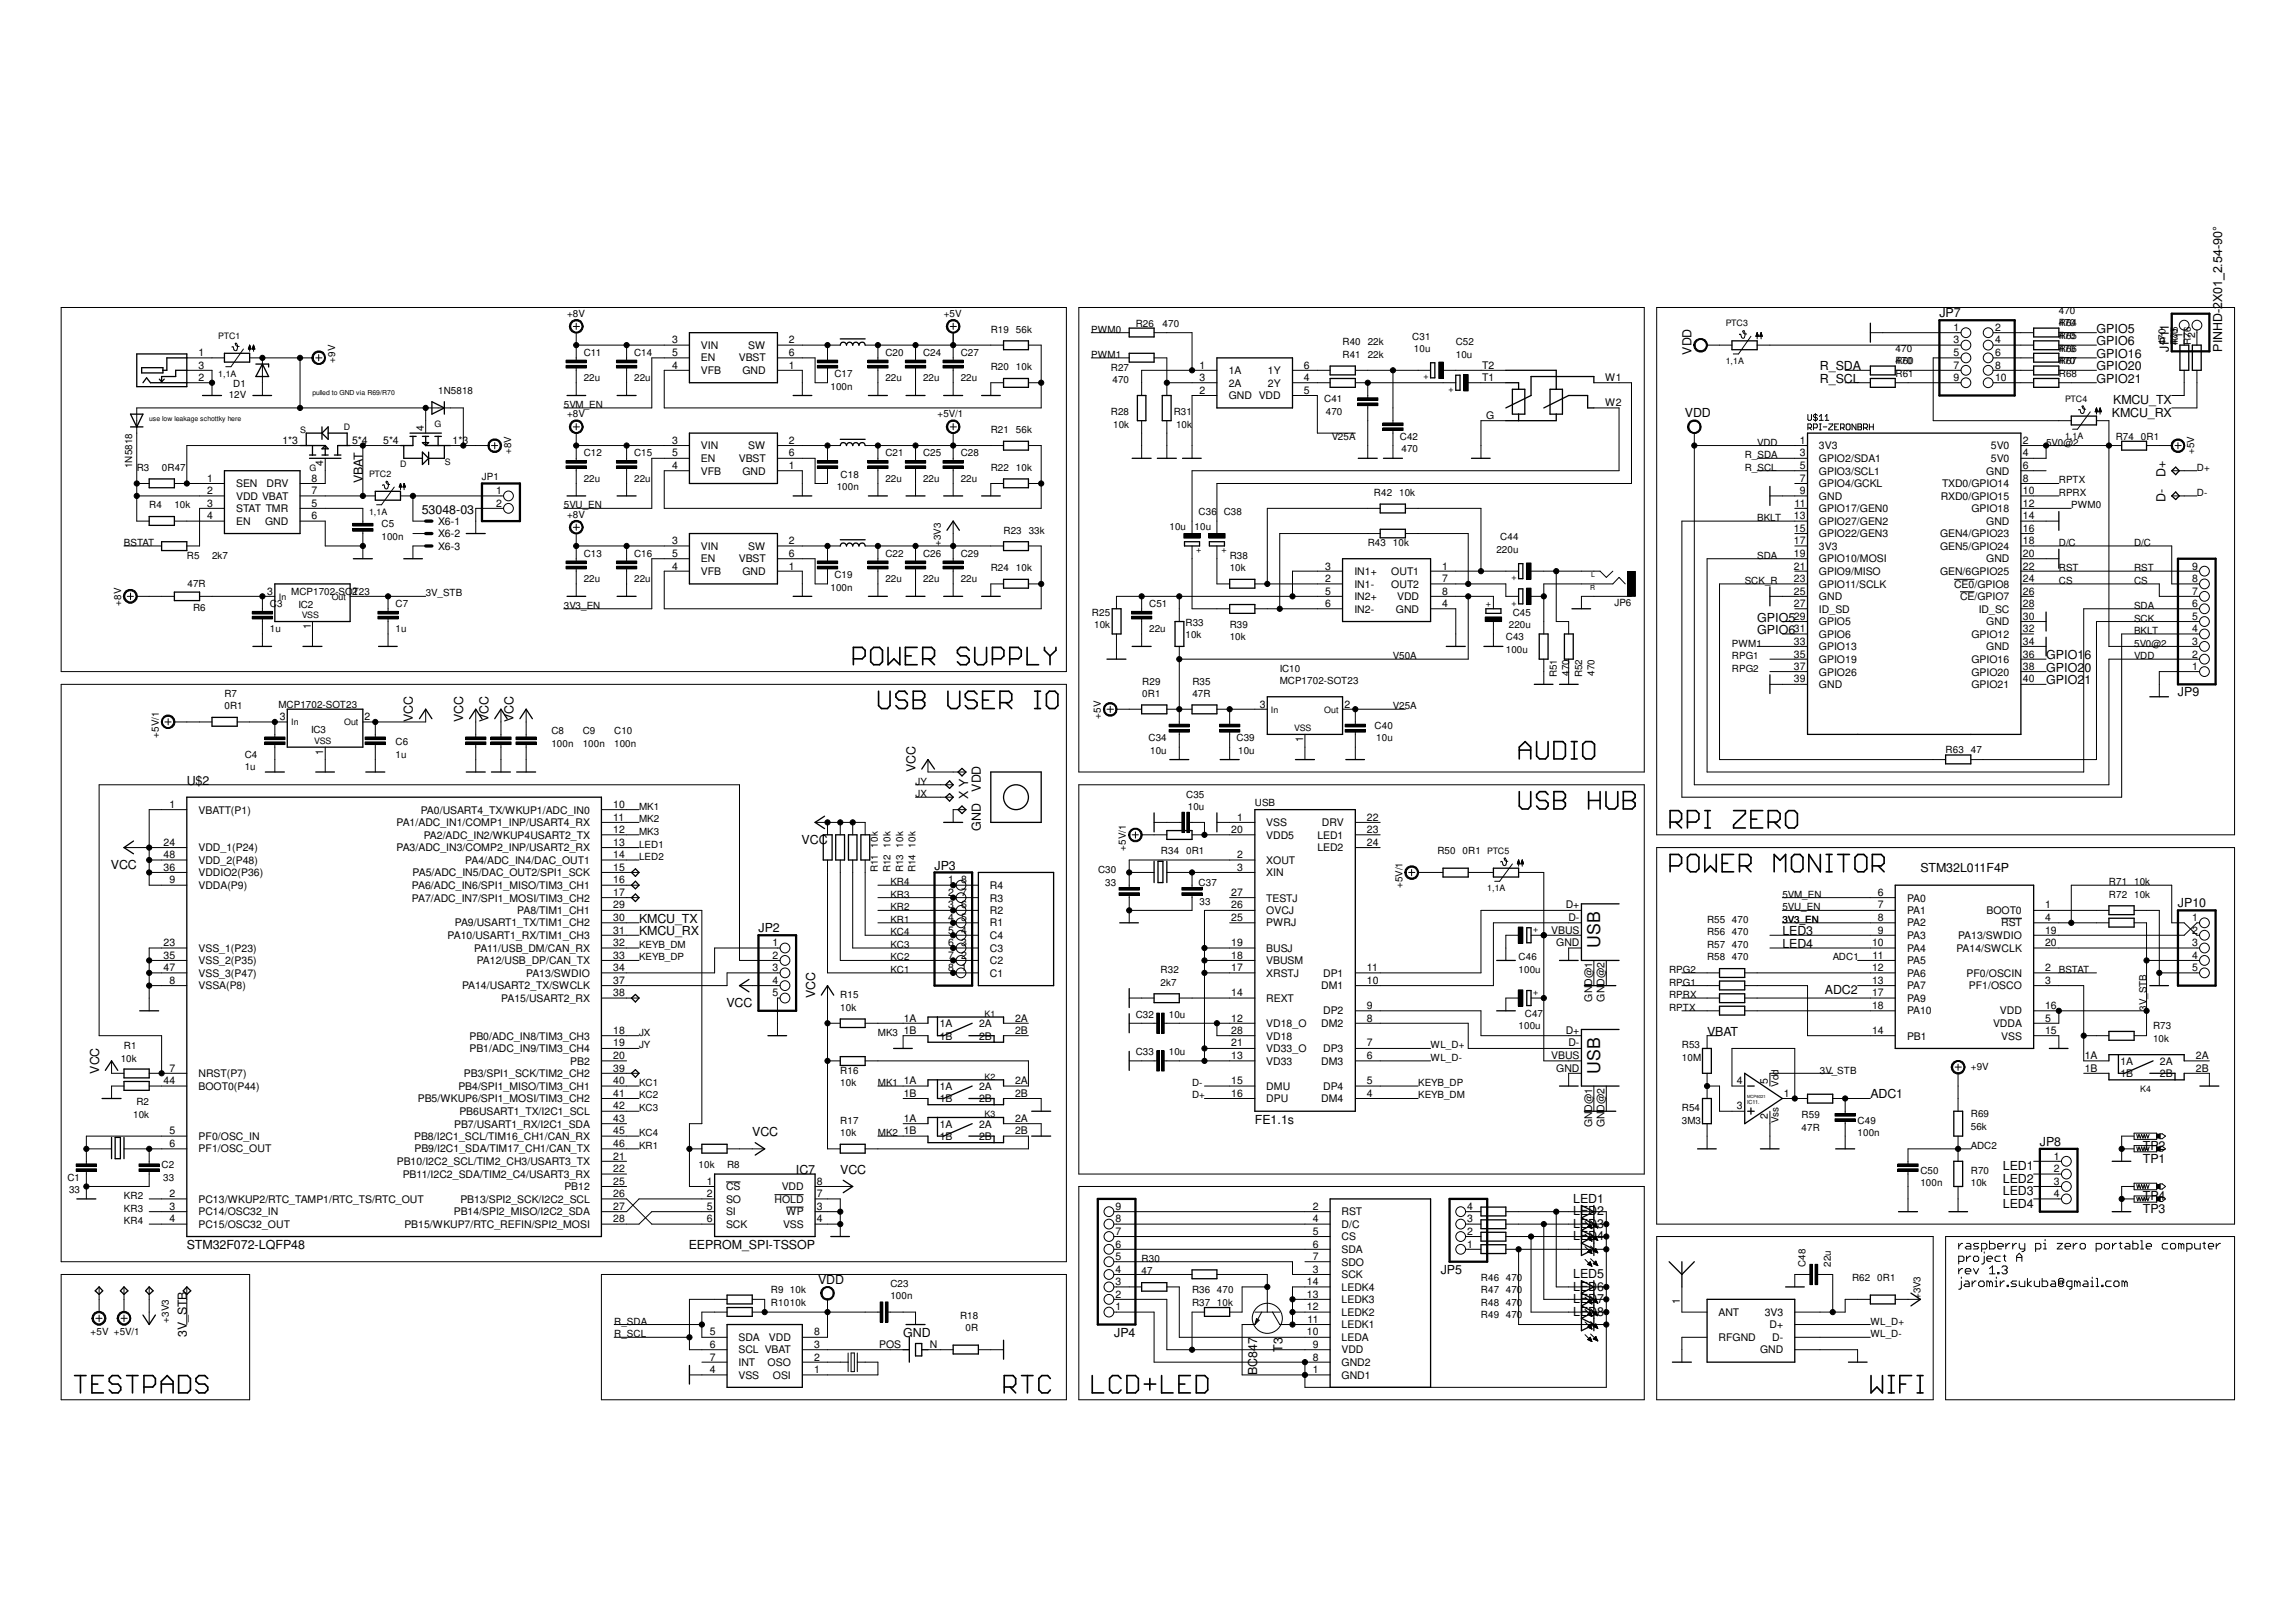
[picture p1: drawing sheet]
<svg xmlns="http://www.w3.org/2000/svg" width="297mm" height="210mm" viewBox="0 0 297 210" stroke-linecap="round" stroke-linejoin="round" font-family="sans-serif">
<defs><g id="words">
<g font-size="2.3">
<text x="207" y="122.7" transform="rotate(-90 207 122.7)">USB</text>
<text x="207" y="138.9" transform="rotate(-90 207 138.9)">USB</text>
</g>
<g font-size="1.6">
<text x="250.9" y="41">JP7</text>
<text x="218.8" y="45.9" transform="rotate(-90 218.8 45.9)">VDD</text>
<text x="235.5" y="47.9">R_SDA</text>
<text x="271.2" y="46.3">GPIO16</text>
<text x="271.2" y="47.9">GPIO20</text>
<text x="271.2" y="44.7">GPIO6</text>
<text x="271.2" y="43.1">GPIO5</text>
<text x="280.6" y="45.5" transform="rotate(-90 280.6 45.5)">JP11</text>
<text x="287.5" y="45.5" transform="rotate(-90 287.5 45.5)">PINHD-2X01_2.54-90°</text>
<text x="235.5" y="49.5">R_SCL</text>
<text x="271.2" y="49.5">GPIO21</text>
<text x="273.2" y="53.9">KMCU_RX</text>
<text x="273.4" y="52.3">KMCU_TX</text>
<text x="218" y="54">VDD</text>
<text x="46.9" y="62.6" transform="rotate(-90 46.9 62.6)">VBAT</text>
<text x="280.2" y="65" transform="rotate(-90 280.2 65)">D-</text>
<text x="280.2" y="61.7" transform="rotate(-90 280.2 61.7)">D+</text>
<text x="54.6" y="66.5">53048-03</text>
<text x="227.3" y="82">GPIO6</text>
<text x="227.3" y="80.4">GPIO5</text>
<text x="264.7" y="85.3">GPIO16</text>
<text x="264.7" y="86.9">GPIO20</text>
<text x="264.7" y="88.6">GPIO21</text>
<text x="53.4" y="93.4" transform="rotate(-90 53.4 93.4)">VCC</text>
<text x="59.9" y="93.4" transform="rotate(-90 59.9 93.4)">VCC</text>
<text x="63.2" y="93.4" transform="rotate(-90 63.2 93.4)">VCC</text>
<text x="66.4" y="93.4" transform="rotate(-90 66.4 93.4)">VCC</text>
<text x="281.8" y="90.1">JP9</text>
<text x="24.2" y="101.6">U$2</text>
<text x="118.4" y="99.9" transform="rotate(-90 118.4 99.9)">VCC</text>
<text x="125.3" y="103.4" transform="rotate(-90 125.3 103.4)">X Y</text>
<text x="126.9" y="107.5" transform="rotate(-90 126.9 107.5)">GND</text>
<text x="126.9" y="102.4" transform="rotate(-90 126.9 102.4)">VDD</text>
<text x="14.3" y="112.4">VCC</text>
<text x="103.7" y="109.2">VCC</text>
<text x="120.9" y="112.5">JP3</text>
<text x="248.5" y="112.9">STM32L011F4P</text>
<text x="82.7" y="119.4">KMCU_TX</text>
<text x="281.8" y="117.4">JP10</text>
<text x="82.7" y="121">KMCU_RX</text>
<text x="98.1" y="120.6">JP2</text>
<text x="230.6" y="122.7">LED4</text>
<text x="230.6" y="121">LED3</text>
<text x="94" y="130.3">VCC</text>
<text x="105.4" y="129.2" transform="rotate(-90 105.4 129.2)">VCC</text>
<text x="236.1" y="128.7">ADC2</text>
<text x="220.8" y="134">VBAT</text>
<text x="12.8" y="138.9" transform="rotate(-90 12.8 138.9)">VCC</text>
<text x="242" y="142.2">ADC1</text>
<text x="97.3" y="147">VCC</text>
<text x="162.3" y="145.4">FE1.1s</text>
<text x="263.9" y="148.3">JP8</text>
<text x="277.2" y="148.8">TP2</text>
<text x="103" y="151.9">IC7</text>
<text x="108.7" y="151.9">VCC</text>
<text x="203.5" y="155.7">LED1</text>
<text x="259.1" y="154.7">LED3</text>
<text x="259.1" y="151.4">LED1</text>
<text x="259.1" y="153.1">LED2</text>
<text x="277.2" y="150.5">TP1</text>
<text x="277.2" y="155.3">TP4</text>
<text x="24.2" y="161.7">STM32F072-LQFP48</text>
<text x="89.1" y="161.7">EEPROM_SPI-TSSOP</text>
<text x="203.5" y="157.3">LED2</text>
<text x="203.5" y="158.9">LED3</text>
<text x="203.5" y="160.5">LED4</text>
<text x="259.1" y="156.3">LED4</text>
<text x="277.2" y="157">TP3</text>
<text x="105.8" y="166.1">VDD</text>
<text x="186.4" y="164.8">JP5</text>
<text x="203.5" y="165.4">LED5</text>
<text x="203.5" y="167">LED6</text>
<text x="24.2" y="173.1" transform="rotate(-90 24.2 173.1)">3V_STB</text>
<text x="116.8" y="173.1">GND</text>
<text x="144.1" y="173">JP4</text>
<text x="203.5" y="168.7">LED7</text>
<text x="203.5" y="170.3">LED8</text>
<text x="162.6" y="177.9" transform="rotate(-90 162.6 177.9)">BC847</text>
<text x="165.9" y="174.9" transform="rotate(-90 165.9 174.9)">T3</text>
</g>
<g font-size="1.4">
<text x="25.7" y="46.1">1</text>
<text x="25.7" y="47.7">3</text>
<text x="86.9" y="44.4">3</text>
<text x="86.9" y="46.1">5</text>
<text x="86.9" y="47.7">4</text>
<text x="90.7" y="45.2">VIN</text>
<text x="90.7" y="46.8">EN</text>
<text x="95.6" y="46.8">VBST</text>
<text x="96.8" y="45.2">SW</text>
<text x="102.1" y="44.4">2</text>
<text x="102.1" y="46.1">6</text>
<text x="102.1" y="47.7">1</text>
<text x="155.2" y="47.7">1</text>
<text x="168.7" y="47.7">6</text>
<text x="191.8" y="47.7">T2</text>
<text x="252.7" y="42.8">1</text>
<text x="252.7" y="44.4">3</text>
<text x="252.7" y="46.1">5</text>
<text x="252.7" y="47.7">7</text>
<text x="258.1" y="42.8">2</text>
<text x="258.1" y="44.4">4</text>
<text x="258.1" y="46.1">6</text>
<text x="258.1" y="47.7">8</text>
<text x="282.4" y="43.7" transform="rotate(-90 282.4 43.7)">1</text>
<text x="284" y="43.7" transform="rotate(-90 284 43.7)">2</text>
<text x="25.7" y="49.3">2</text>
<text x="90.7" y="48.4">VFB</text>
<text x="96.1" y="48.4">GND</text>
<text x="155.2" y="49.3">3</text>
<text x="155.2" y="50.9">2</text>
<text x="159" y="48.4">1A</text>
<text x="159" y="50">2A</text>
<text x="159" y="51.6">GND VDD</text>
<text x="164" y="48.4">1Y</text>
<text x="164" y="50">2Y</text>
<text x="168.7" y="49.3">4</text>
<text x="168.7" y="50.9">5</text>
<text x="191.8" y="49.3">T1</text>
<text x="207.7" y="49.3">W1</text>
<text x="207.7" y="52.6">W2</text>
<text x="252.7" y="49.3">9</text>
<text x="258.1" y="49.3">10</text>
<text x="36.5" y="57.4">1*3</text>
<text x="45.5" y="57.4">5*4</text>
<text x="49.6" y="57.4">5*4</text>
<text x="54.8" y="55.8" transform="rotate(-90 54.8 55.8)">4</text>
<text x="58.5" y="57.4">1*3</text>
<text x="86.9" y="57.4">3</text>
<text x="86.9" y="59.1">5</text>
<text x="90.7" y="58.2">VIN</text>
<text x="90.7" y="59.8">EN</text>
<text x="95.6" y="59.8">VBST</text>
<text x="96.8" y="58.2">SW</text>
<text x="102.1" y="57.4">2</text>
<text x="102.1" y="59.1">6</text>
<text x="192.3" y="54.2">G</text>
<text x="232.8" y="57.4">1</text>
<text x="232.8" y="59.1">3</text>
<text x="235.3" y="58.2">3V3</text>
<text x="235.3" y="59.8">GPIO2/SDA1</text>
<text x="257.6" y="58.2">5V0</text>
<text x="257.6" y="59.8">5V0</text>
<text x="261.7" y="57.4">2</text>
<text x="261.7" y="59.1">4</text>
<text x="26.8" y="62.3">1</text>
<text x="26.8" y="64">2</text>
<text x="26.8" y="65.6">3</text>
<text x="30.6" y="63">SEN</text>
<text x="30.6" y="64.6">VDD VBAT</text>
<text x="34.5" y="63">DRV</text>
<text x="40.3" y="62.3">8</text>
<text x="40.3" y="64">7</text>
<text x="40.3" y="65.6">5</text>
<text x="41.8" y="60.3" transform="rotate(-90 41.8 60.3)">4</text>
<text x="64.2" y="64">1</text>
<text x="64.2" y="65.6">2</text>
<text x="86.9" y="60.7">4</text>
<text x="90.7" y="61.4">VFB</text>
<text x="96.1" y="61.4">GND</text>
<text x="102.1" y="60.7">1</text>
<text x="232.2" y="65.6">11</text>
<text x="232.8" y="60.7">5</text>
<text x="232.8" y="62.3">7</text>
<text x="232.8" y="64">9</text>
<text x="235.3" y="61.4">GPIO3/SCL1</text>
<text x="235.3" y="63">GPIO4/GCKL</text>
<text x="235.3" y="64.6">GND</text>
<text x="251.1" y="64.6">RXD0/GPIO15</text>
<text x="251.2" y="63">TXD0/GPIO14</text>
<text x="257" y="61.4">GND</text>
<text x="261.7" y="60.7">6</text>
<text x="261.7" y="62.3">8</text>
<text x="261.7" y="64">10</text>
<text x="261.7" y="65.6">12</text>
<text x="26.8" y="67.2">4</text>
<text x="30.6" y="66.3">STAT TMR</text>
<text x="30.6" y="67.9">EN</text>
<text x="34.3" y="67.9">GND</text>
<text x="40.3" y="67.2">6</text>
<text x="56.7" y="67.9">X6-1</text>
<text x="56.7" y="69.6">X6-2</text>
<text x="56.7" y="71.2">X6-3</text>
<text x="86.9" y="70.4">3</text>
<text x="90.7" y="71.2">VIN</text>
<text x="96.8" y="71.2">SW</text>
<text x="102.1" y="70.4">2</text>
<text x="232.1" y="67.2">13</text>
<text x="232.1" y="68.8">15</text>
<text x="232.1" y="70.4">17</text>
<text x="235.3" y="66.3">GPIO17/GEN0</text>
<text x="235.3" y="67.9">GPIO27/GEN2</text>
<text x="235.3" y="69.6">GPIO22/GEN3</text>
<text x="235.3" y="71.2">3V3</text>
<text x="251" y="69.6">GEN4/GPIO23</text>
<text x="251" y="71.2">GEN5/GPIO24</text>
<text x="255.1" y="66.3">GPIO18</text>
<text x="257" y="67.9">GND</text>
<text x="261.7" y="67.2">14</text>
<text x="261.7" y="68.8">16</text>
<text x="261.7" y="70.4">18</text>
<text x="34.6" y="77">3</text>
<text x="45.5" y="77">2</text>
<text x="86.9" y="72.1">5</text>
<text x="86.9" y="73.7">4</text>
<text x="90.7" y="72.8">EN</text>
<text x="90.7" y="74.4">VFB</text>
<text x="95.6" y="72.8">VBST</text>
<text x="96.1" y="74.4">GND</text>
<text x="102.1" y="72.1">6</text>
<text x="102.1" y="73.7">1</text>
<text x="171.4" y="73.7">3</text>
<text x="171.4" y="75.3">2</text>
<text x="171.4" y="77">5</text>
<text x="175.2" y="77.7">IN2+</text>
<text x="175.2" y="74.4">IN1+</text>
<text x="175.2" y="76">IN1-</text>
<text x="180" y="76">OUT2</text>
<text x="180" y="74.4">OUT1</text>
<text x="180.8" y="77.6">VDD</text>
<text x="186.6" y="73.7">1</text>
<text x="186.6" y="75.3">7</text>
<text x="186.6" y="77">8</text>
<text x="232.1" y="73.7">21</text>
<text x="232.1" y="75.3">23</text>
<text x="232.1" y="72.1">19</text>
<text x="232.1" y="77">25</text>
<text x="235.3" y="72.8">GPIO10/MOSI</text>
<text x="235.3" y="74.4">GPIO9/MISO</text>
<text x="235.3" y="76">GPIO11/SCLK</text>
<text x="235.3" y="77.7">GND</text>
<text x="251" y="74.4">GEN/6GPIO25</text>
<text x="252.8" y="76">CE0/GPIO8</text>
<text x="253.6" y="77.6">CE/GPIO7</text>
<text x="257" y="72.8">GND</text>
<text x="261.7" y="73.7">22</text>
<text x="261.7" y="72.1">20</text>
<text x="261.7" y="75.3">24</text>
<text x="261.7" y="77">26</text>
<text x="283.6" y="77">7</text>
<text x="283.6" y="75.3">8</text>
<text x="283.6" y="73.7">9</text>
<text x="40.2" y="81.4" transform="rotate(-90 40.2 81.4)">1</text>
<text x="171.4" y="78.6">6</text>
<text x="175.2" y="79.3">IN2-</text>
<text x="180.6" y="79.3">GND</text>
<text x="186.6" y="78.6">4</text>
<text x="232.1" y="78.6">27</text>
<text x="232.1" y="80.2">29</text>
<text x="232.1" y="81.8">31</text>
<text x="232.1" y="83.4">33</text>
<text x="235.3" y="79.3">ID_SD</text>
<text x="235.3" y="80.9">GPIO5</text>
<text x="235.3" y="82.5">GPIO6</text>
<text x="255.1" y="82.5">GPIO12</text>
<text x="256" y="79.3">ID_SC</text>
<text x="257" y="80.9">GND</text>
<text x="261.7" y="78.6">28</text>
<text x="261.7" y="80.2">30</text>
<text x="261.7" y="81.8">32</text>
<text x="261.7" y="83.4">34</text>
<text x="283.6" y="83.4">3</text>
<text x="283.6" y="81.8">4</text>
<text x="283.6" y="80.2">5</text>
<text x="283.6" y="78.6">6</text>
<text x="232.1" y="85.1">35</text>
<text x="232.1" y="86.7">37</text>
<text x="232.1" y="88.3">39</text>
<text x="235.3" y="84.2">GPIO13</text>
<text x="235.3" y="85.8">GPIO19</text>
<text x="235.3" y="87.4">GPIO26</text>
<text x="235.3" y="89">GND</text>
<text x="255.1" y="85.8">GPIO16</text>
<text x="255.1" y="87.4">GPIO20</text>
<text x="255.1" y="89">GPIO21</text>
<text x="257" y="84.2">GND</text>
<text x="261.7" y="85.1">36</text>
<text x="261.7" y="86.7">38</text>
<text x="261.7" y="88.3">40</text>
<text x="283.6" y="86.7">1</text>
<text x="283.6" y="85.1">2</text>
<text x="36.2" y="93.2">3</text>
<text x="47.2" y="93.2">2</text>
<text x="163" y="91.6">3</text>
<text x="173.9" y="91.6">2</text>
<text x="41.8" y="97.7" transform="rotate(-90 41.8 97.7)">1</text>
<text x="168.6" y="96.1" transform="rotate(-90 168.6 96.1)">1</text>
<text x="21.9" y="104.6">1</text>
<text x="25.7" y="105.3">VBATT(P1)</text>
<text x="51.3" y="106.9">PA1/ADC_IN1/COMP1_INP/USART4_RX</text>
<text x="54.4" y="105.3">PA0/USART4_TX/WKUP1/ADC_IN0</text>
<text x="79.3" y="104.6">10</text>
<text x="79.3" y="106.2">11</text>
<text x="79.3" y="107.8">12</text>
<text x="159.3" y="107.8">20</text>
<text x="160.1" y="106.2">1</text>
<text x="163.8" y="106.9">VSS</text>
<text x="171" y="106.9">DRV</text>
<text x="176.8" y="106.2">22</text>
<text x="176.8" y="107.8">23</text>
<text x="21.2" y="109.4">24</text>
<text x="21.2" y="112.7">36</text>
<text x="21.2" y="111.1">48</text>
<text x="25.7" y="110.2">VDD_1(P24)</text>
<text x="25.7" y="113.4">VDDIO2(P36)</text>
<text x="25.7" y="111.8">VDD_2(P48)</text>
<text x="51.3" y="110.2">PA3/ADC_IN3/COMP2_INP/USART2_RX</text>
<text x="53.4" y="113.4">PA5/ADC_IN5/DAC_OUT2/SPI1_SCK</text>
<text x="54.8" y="108.5">PA2/ADC_IN2/WKUP4USART2_TX</text>
<text x="60.2" y="111.8">PA4/ADC_IN4/DAC_OUT1</text>
<text x="79.3" y="109.4">13</text>
<text x="79.3" y="111.1">14</text>
<text x="79.3" y="112.7">15</text>
<text x="160.1" y="111.1">2</text>
<text x="160.1" y="112.7">3</text>
<text x="163.8" y="108.5">VDD5</text>
<text x="163.8" y="111.8">XOUT</text>
<text x="163.8" y="113.4">XIN</text>
<text x="170.4" y="108.5">LED1</text>
<text x="170.4" y="110.2">LED2</text>
<text x="176.8" y="109.4">24</text>
<text x="21.9" y="114.3">9</text>
<text x="25.7" y="115">VDDA(P9)</text>
<text x="53.3" y="115">PA6/ADC_IN6/SPI1_MISO/TIM3_CH1</text>
<text x="53.3" y="116.7">PA7/ADC_IN7/SPI1_MOSI/TIM3_CH2</text>
<text x="58.8" y="119.9">PA9/USART1_TX/TIM1_CH2</text>
<text x="66.9" y="118.3">PA8/TIM1_CH1</text>
<text x="79.3" y="114.3">16</text>
<text x="79.3" y="116">17</text>
<text x="79.3" y="117.6">29</text>
<text x="79.3" y="119.2">30</text>
<text x="122.7" y="114.3">1</text>
<text x="122.7" y="116">2</text>
<text x="122.7" y="117.6">3</text>
<text x="122.7" y="119.2">4</text>
<text x="124.3" y="119.2">5</text>
<text x="124.3" y="117.6">6</text>
<text x="124.3" y="116">7</text>
<text x="124.3" y="114.3">8</text>
<text x="128.1" y="119.9">R1</text>
<text x="128.1" y="118.3">R2</text>
<text x="128.1" y="116.7">R3</text>
<text x="128.1" y="115">R4</text>
<text x="159.3" y="116">27</text>
<text x="159.3" y="117.6">26</text>
<text x="159.3" y="119.2">25</text>
<text x="163.8" y="116.7">TESTJ</text>
<text x="163.8" y="118.3">OVCJ</text>
<text x="163.8" y="119.9">PWRJ</text>
<text x="202.6" y="117.6">D+</text>
<text x="202.9" y="119.2">D-</text>
<text x="242.9" y="116">6</text>
<text x="242.9" y="117.6">7</text>
<text x="242.9" y="119.2">8</text>
<text x="246.7" y="116.7">PA0</text>
<text x="246.7" y="118.3">PA1</text>
<text x="246.7" y="119.9">PA2</text>
<text x="257" y="118.3">BOOT0</text>
<text x="258.9" y="119.9">RST</text>
<text x="264.6" y="117.6">1</text>
<text x="264.6" y="119.2">4</text>
<text x="283.6" y="119.2">1</text>
<text x="21.2" y="122.4">23</text>
<text x="21.2" y="124.1">35</text>
<text x="21.2" y="125.7">47</text>
<text x="25.7" y="123.1">VSS_1(P23)</text>
<text x="25.7" y="124.8">VSS_2(P35)</text>
<text x="57.9" y="121.5">PA10/USART1_RX/TIM1_CH3</text>
<text x="61.3" y="123.1">PA11/USB_DM/CAN_RX</text>
<text x="61.7" y="124.8">PA12/USB_DP/CAN_TX</text>
<text x="79.3" y="120.8">31</text>
<text x="79.3" y="122.4">32</text>
<text x="79.3" y="124.1">33</text>
<text x="79.3" y="125.7">34</text>
<text x="99.9" y="122.4">1</text>
<text x="99.9" y="124.1">2</text>
<text x="99.9" y="125.7">3</text>
<text x="122.7" y="120.8">5</text>
<text x="122.7" y="122.4">6</text>
<text x="122.7" y="124.1">7</text>
<text x="122.7" y="125.7">8</text>
<text x="124.3" y="125.7">1</text>
<text x="124.3" y="124.1">2</text>
<text x="124.3" y="122.4">3</text>
<text x="124.3" y="120.8">4</text>
<text x="128.1" y="124.8">C2</text>
<text x="128.1" y="123.1">C3</text>
<text x="128.1" y="121.5">C4</text>
<text x="159.3" y="122.4">19</text>
<text x="159.3" y="124.1">18</text>
<text x="159.3" y="125.7">17</text>
<text x="163.8" y="123.1">BUSJ</text>
<text x="163.8" y="124.8">VBUSM</text>
<text x="176.8" y="125.7">11</text>
<text x="200.7" y="120.8">VBUS</text>
<text x="201.3" y="122.4">GND</text>
<text x="242.2" y="122.4">10</text>
<text x="242.2" y="125.7">12</text>
<text x="242.3" y="124.1">11</text>
<text x="242.9" y="120.8">9</text>
<text x="246.7" y="121.5">PA3</text>
<text x="246.7" y="123.1">PA4</text>
<text x="246.7" y="124.8">PA5</text>
<text x="253.1" y="123.1">PA14/SWCLK</text>
<text x="253.3" y="121.5">PA13/SWDIO</text>
<text x="264.6" y="125.7">2</text>
<text x="264.6" y="120.8">19</text>
<text x="264.6" y="122.4">20</text>
<text x="283.6" y="120.8">2</text>
<text x="283.6" y="122.4">3</text>
<text x="283.6" y="124.1">4</text>
<text x="283.6" y="125.7">5</text>
<text x="21.9" y="127.3">8</text>
<text x="25.7" y="128">VSSA(P8)</text>
<text x="25.7" y="126.4">VSS_3(P47)</text>
<text x="59.8" y="128">PA14/USART2_TX/SWCLK</text>
<text x="64.9" y="129.7">PA15/USART2_RX</text>
<text x="68.1" y="126.4">PA13/SWDIO</text>
<text x="79.3" y="127.3">37</text>
<text x="79.3" y="128.9">38</text>
<text x="99.9" y="127.3">4</text>
<text x="99.9" y="128.9">5</text>
<text x="128.1" y="126.4">C1</text>
<text x="159.3" y="128.9">14</text>
<text x="163.8" y="126.4">XRSTJ</text>
<text x="163.8" y="129.7">REXT</text>
<text x="170.9" y="128">DM1</text>
<text x="171.2" y="131.3">DP2</text>
<text x="171.2" y="126.4">DP1</text>
<text x="176.8" y="130.6">9</text>
<text x="176.8" y="127.3">10</text>
<text x="206" y="129.6" transform="rotate(-90 206 129.6)">GND@1</text>
<text x="207.6" y="129.6" transform="rotate(-90 207.6 129.6)">GND@2</text>
<text x="242.2" y="127.3">13</text>
<text x="242.2" y="128.9">17</text>
<text x="242.2" y="130.6">18</text>
<text x="246.7" y="126.4">PA6</text>
<text x="246.7" y="128">PA7</text>
<text x="246.7" y="129.7">PA9</text>
<text x="246.7" y="131.3">PA10</text>
<text x="254.4" y="126.4">PF0/OSCIN</text>
<text x="254.7" y="128">PF1/OSCO</text>
<text x="258.7" y="131.3">VDD</text>
<text x="264.6" y="127.3">3</text>
<text x="264.6" y="130.6">16</text>
<text x="60.7" y="134.5">PB0/ADC_IN8/TIM3_CH3</text>
<text x="60.7" y="136.1">PB1/ADC_IN9/TIM3_CH4</text>
<text x="73.8" y="137.8">PB2</text>
<text x="79.3" y="133.8">18</text>
<text x="79.3" y="135.4">19</text>
<text x="79.3" y="137.1">20</text>
<text x="116.9" y="132.2">1A</text>
<text x="116.9" y="133.8">1B</text>
<text x="121.6" y="132.9">1A</text>
<text x="121.6" y="134.5">1B</text>
<text x="126.7" y="132.9">2A</text>
<text x="126.7" y="134.5">2B</text>
<text x="131.3" y="132.2">2A</text>
<text x="131.3" y="133.8">2B</text>
<text x="159.3" y="132.2">12</text>
<text x="159.3" y="133.8">28</text>
<text x="159.3" y="135.4">21</text>
<text x="159.3" y="137.1">13</text>
<text x="163.8" y="132.9">VD18_O</text>
<text x="163.8" y="134.5">VD18</text>
<text x="163.8" y="136.1">VD33_O</text>
<text x="163.8" y="137.8">VD33</text>
<text x="170.9" y="137.8">DM3</text>
<text x="170.9" y="132.9">DM2</text>
<text x="171.2" y="136.1">DP3</text>
<text x="176.8" y="137.1">6</text>
<text x="176.8" y="135.4">7</text>
<text x="176.8" y="132.2">8</text>
<text x="200.7" y="137.1">VBUS</text>
<text x="202.6" y="133.8">D+</text>
<text x="202.9" y="135.4">D-</text>
<text x="242.2" y="133.8">14</text>
<text x="246.7" y="134.5">PB1</text>
<text x="257.8" y="132.9">VDDA</text>
<text x="258.9" y="134.5">VSS</text>
<text x="264.6" y="132.2">5</text>
<text x="264.6" y="133.8">15</text>
<text x="269.7" y="137.1">1A</text>
<text x="274.3" y="137.8">1A</text>
<text x="279.4" y="137.8">2A</text>
<text x="284.1" y="137.1">2A</text>
<text x="21.2" y="140.3">44</text>
<text x="21.9" y="138.7">7</text>
<text x="25.7" y="139.4">NRST(P7)</text>
<text x="25.7" y="141">BOOT0(P44)</text>
<text x="54.1" y="142.7">PB5/WKUP6/SPI1_MOSI/TIM3_CH2</text>
<text x="59.3" y="141">PB4/SPI1_MISO/TIM3_CH1</text>
<text x="60" y="139.4">PB3/SPI1_SCK/TIM2_CH2</text>
<text x="79.3" y="138.7">39</text>
<text x="79.3" y="140.3">40</text>
<text x="79.3" y="141.9">41</text>
<text x="79.3" y="143.6">42</text>
<text x="116.9" y="140.3">1A</text>
<text x="116.9" y="141.9">1B</text>
<text x="121.6" y="141">1A</text>
<text x="121.6" y="142.7">1B</text>
<text x="126.7" y="141">2A</text>
<text x="126.7" y="142.7">2B</text>
<text x="131.3" y="140.3">2A</text>
<text x="131.3" y="141.9">2B</text>
<text x="159.3" y="140.3">15</text>
<text x="159.3" y="141.9">16</text>
<text x="163.8" y="141">DMU</text>
<text x="163.8" y="142.7">DPU</text>
<text x="170.9" y="142.7">DM4</text>
<text x="171.2" y="141">DP4</text>
<text x="176.8" y="141.9">4</text>
<text x="176.8" y="140.3">5</text>
<text x="201.3" y="138.7">GND</text>
<text x="224.7" y="140.3">4</text>
<text x="224.7" y="143.6">3</text>
<text x="228.7" y="140.3" transform="rotate(-90 228.7 140.3)">5</text>
<text x="230.8" y="141.9">1</text>
<text x="269.7" y="138.7">1B</text>
<text x="274.3" y="139.4">1B</text>
<text x="279.4" y="139.4">2B</text>
<text x="284.1" y="138.7">2B</text>
<text x="21.9" y="146.8">5</text>
<text x="21.9" y="148.4">6</text>
<text x="25.7" y="147.5">PF0/OSC_IN</text>
<text x="25.7" y="149.1">PF1/OSC_OUT</text>
<text x="53.6" y="147.5">PB8/I2C1_SCL/TIM16_CH1/CAN_RX</text>
<text x="53.6" y="149.1">PB9/I2C1_SDA/TIM17_CH1/CAN_TX</text>
<text x="58.8" y="145.9">PB7/USART1_RX/I2C1_SDA</text>
<text x="59.4" y="144.3">PB6USART1_TX/I2C1_SCL</text>
<text x="79.3" y="145.2">43</text>
<text x="79.3" y="146.8">45</text>
<text x="79.3" y="148.4">46</text>
<text x="116.9" y="145.2">1A</text>
<text x="116.9" y="146.8">1B</text>
<text x="121.6" y="145.9">1A</text>
<text x="121.6" y="147.5">1B</text>
<text x="126.7" y="145.9">2A</text>
<text x="126.7" y="147.5">2B</text>
<text x="131.3" y="145.2">2A</text>
<text x="131.3" y="146.8">2B</text>
<text x="206" y="145.9" transform="rotate(-90 206 145.9)">GND@1</text>
<text x="207.6" y="145.9" transform="rotate(-90 207.6 145.9)">GND@2</text>
<text x="228.7" y="144.8" transform="rotate(-90 228.7 144.8)">2</text>
<text x="21.9" y="154.9">2</text>
<text x="25.7" y="155.7">PC13/WKUP2/RTC_TAMP1/RTC_TS/RTC_OUT</text>
<text x="51.3" y="150.8">PB10/I2C2_SCL/TIM2_CH3/USART3_TX</text>
<text x="52.1" y="152.4">PB11/I2C2_SDA/TIM2_C4/USART3_RX</text>
<text x="59.6" y="155.7">PB13/SPI2_SCK/I2C2_SCL</text>
<text x="73" y="154">PB12</text>
<text x="79.3" y="150.1">21</text>
<text x="79.3" y="151.7">22</text>
<text x="79.3" y="153.3">25</text>
<text x="79.3" y="154.9">26</text>
<text x="91.4" y="153.3">1</text>
<text x="91.4" y="154.9">2</text>
<text x="93.9" y="154">CS</text>
<text x="93.9" y="155.7">SO</text>
<text x="100.2" y="155.7">HOLD</text>
<text x="101.1" y="154">VDD</text>
<text x="105.7" y="153.3">8</text>
<text x="105.7" y="154.9">7</text>
<text x="265.7" y="150.1">1</text>
<text x="265.7" y="151.7">2</text>
<text x="265.7" y="153.3">3</text>
<text x="265.7" y="154.9">4</text>
<text x="21.9" y="156.5">3</text>
<text x="21.9" y="158.2">4</text>
<text x="25.7" y="157.3">PC14/OSC32_IN</text>
<text x="25.7" y="158.9">PC15/OSC32_OUT</text>
<text x="52.3" y="158.9">PB15/WKUP7/RTC_REFIN/SPI2_MOSI</text>
<text x="58.7" y="157.3">PB14/SPI2_MISO/I2C2_SDA</text>
<text x="79.3" y="156.5">27</text>
<text x="79.3" y="158.2">28</text>
<text x="91.4" y="158.2">6</text>
<text x="91.4" y="156.5">5</text>
<text x="93.9" y="158.9">SCK</text>
<text x="93.9" y="157.3">SI</text>
<text x="101.3" y="158.9">VSS</text>
<text x="101.7" y="157.3">WP</text>
<text x="105.7" y="156.5">3</text>
<text x="105.7" y="158.2">4</text>
<text x="144.3" y="161.5">6</text>
<text x="144.3" y="159.8">7</text>
<text x="144.3" y="158.2">8</text>
<text x="144.3" y="156.5">9</text>
<text x="169.8" y="156.5">2</text>
<text x="169.8" y="158.2">4</text>
<text x="169.8" y="159.8">5</text>
<text x="169.8" y="161.5">6</text>
<text x="173.6" y="157.3">RST</text>
<text x="173.6" y="158.9">D/C</text>
<text x="173.6" y="160.5">CS</text>
<text x="189.8" y="161.5">1</text>
<text x="189.8" y="159.8">2</text>
<text x="189.8" y="158.2">3</text>
<text x="189.8" y="156.5">4</text>
<text x="144.3" y="167.9">2</text>
<text x="144.3" y="166.3">3</text>
<text x="144.3" y="164.7">4</text>
<text x="144.3" y="163.1">5</text>
<text x="169.1" y="166.3">14</text>
<text x="169.1" y="167.9">13</text>
<text x="169.8" y="163.1">7</text>
<text x="169.8" y="164.7">3</text>
<text x="173.6" y="162.1">SDA</text>
<text x="173.6" y="163.8">SDO</text>
<text x="173.6" y="165.4">SCK</text>
<text x="173.6" y="167">LEDK4</text>
<text x="91.8" y="172.8">5</text>
<text x="95.5" y="173.5">SDA</text>
<text x="99.5" y="173.5">VDD</text>
<text x="105.3" y="172.8">8</text>
<text x="144.3" y="169.5">1</text>
<text x="169.1" y="169.5">12</text>
<text x="169.1" y="172.8">10</text>
<text x="169.2" y="171.2">11</text>
<text x="173.6" y="168.7">LEDK3</text>
<text x="173.6" y="170.3">LEDK2</text>
<text x="173.6" y="171.9">LEDK1</text>
<text x="173.6" y="173.5">LEDA</text>
<text x="217.3" y="168.8" transform="rotate(-90 217.3 168.8)">1</text>
<text x="222.3" y="170.3">ANT</text>
<text x="222.3" y="173.5">RFGND</text>
<text x="228.3" y="170.3">3V3</text>
<text x="228.9" y="171.9">D+</text>
<text x="229.3" y="173.5">D-</text>
<text x="91.8" y="174.5">6</text>
<text x="91.8" y="176.1">7</text>
<text x="91.8" y="177.7">4</text>
<text x="95.5" y="175.1">SCL VBAT</text>
<text x="95.5" y="176.8">INT</text>
<text x="95.5" y="178.4">VSS</text>
<text x="99.3" y="176.8">OSO</text>
<text x="100" y="178.4">OSI</text>
<text x="105.3" y="174.5">3</text>
<text x="105.3" y="176.1">2</text>
<text x="105.3" y="177.7">1</text>
<text x="113.7" y="174.5">POS</text>
<text x="120.3" y="174.5">N</text>
<text x="169.8" y="174.5">9</text>
<text x="169.8" y="176.1">8</text>
<text x="169.8" y="177.7">1</text>
<text x="173.6" y="175.1">VDD</text>
<text x="173.6" y="176.8">GND2</text>
<text x="173.6" y="178.4">GND1</text>
<text x="227.7" y="175.1">GND</text>
</g>
<g font-size="1.3">
<text x="73.4" y="41">+8V</text>
<text x="122.1" y="41">+5V</text>
<text x="266.4" y="40.6">470</text>
<text x="43.3" y="46.9" transform="rotate(-90 43.3 46.9)">+9V</text>
<text x="75.5" y="46.1">C11</text>
<text x="82" y="46.1">C14</text>
<text x="114.6" y="46.1">C20</text>
<text x="119.4" y="46.1">C24</text>
<text x="124.3" y="46.1">C27</text>
<text x="128.2" y="43.1">R19</text>
<text x="128.2" y="47.9">R20</text>
<text x="131.4" y="43.1">56k</text>
<text x="131.4" y="47.9">10k</text>
<text x="141.2" y="43.1">PWM0</text>
<text x="141.2" y="46.3">PWM1</text>
<text x="146.9" y="42.3">R26</text>
<text x="150.4" y="42.3">470</text>
<text x="173.7" y="44.7">R40</text>
<text x="173.7" y="46.3">R41</text>
<text x="177" y="44.7">22k</text>
<text x="177" y="46.3">22k</text>
<text x="182.7" y="43.9">C31</text>
<text x="182.9" y="45.6">10u</text>
<text x="188.3" y="46.3">10u</text>
<text x="188.3" y="44.7">C52</text>
<text x="245.2" y="45.5">470</text>
<text x="245.2" y="47.1">470</text>
<text x="245.2" y="47.1">R60</text>
<text x="266.4" y="47.1">470</text>
<text x="266.4" y="45.5">470</text>
<text x="266.4" y="42.2">470</text>
<text x="266.4" y="43.9">470</text>
<text x="266.4" y="47.1">R67</text>
<text x="266.4" y="43.9">R65</text>
<text x="266.4" y="42.2">R64</text>
<text x="266.4" y="45.5">R66</text>
<text x="280.2" y="44.7" transform="rotate(-90 280.2 44.7)">470</text>
<text x="281.8" y="44.7" transform="rotate(-90 281.8 44.7)">470</text>
<text x="281.8" y="44.7" transform="rotate(-90 281.8 44.7)">R75</text>
<text x="283.4" y="44.7" transform="rotate(-90 283.4 44.7)">R76</text>
<text x="29.6" y="51.5">12V</text>
<text x="30.2" y="50">D1</text>
<text x="56.7" y="51">1N5818</text>
<text x="72.9" y="52.8">5VM_EN</text>
<text x="75.5" y="49.3">22u</text>
<text x="82" y="49.3">22u</text>
<text x="107.4" y="50.4">100n</text>
<text x="107.9" y="48.8">C17</text>
<text x="114.6" y="49.3">22u</text>
<text x="119.4" y="49.3">22u</text>
<text x="124.3" y="49.3">22u</text>
<text x="143.7" y="53.7">R28</text>
<text x="143.7" y="48">R27</text>
<text x="143.9" y="49.6">470</text>
<text x="151.8" y="53.7">R31</text>
<text x="171.3" y="52.1">C41</text>
<text x="171.5" y="53.7">470</text>
<text x="245.2" y="48.7">R61</text>
<text x="266.4" y="48.7">R68</text>
<text x="66.1" y="58.8" transform="rotate(-90 66.1 58.8)">+8V</text>
<text x="73.4" y="54">+8V</text>
<text x="75.5" y="59.1">C12</text>
<text x="82" y="59.1">C15</text>
<text x="114.6" y="59.1">C21</text>
<text x="119.4" y="59.1">C25</text>
<text x="121.3" y="54">+5V/1</text>
<text x="124.3" y="59.1">C28</text>
<text x="128.2" y="56">R21</text>
<text x="131.4" y="56">56k</text>
<text x="144" y="55.3">10k</text>
<text x="152.1" y="55.3">10k</text>
<text x="172.3" y="56.9">V25A</text>
<text x="181.1" y="56.9">C42</text>
<text x="181.3" y="58.5">470</text>
<text x="225.7" y="59.3">R_SDA</text>
<text x="227.3" y="57.7">VDD</text>
<text x="264.7" y="57.7">5V0@2</text>
<text x="273.7" y="56.9">R74</text>
<text x="277" y="56.9">0R1</text>
<text x="283.9" y="58.8" transform="rotate(-90 283.9 58.8)">+5V</text>
<text x="17.1" y="60.6" transform="rotate(-90 17.1 60.6)">1N5818</text>
<text x="17.7" y="60.9">R3</text>
<text x="19.3" y="65.8">R4</text>
<text x="21" y="60.9">0R47</text>
<text x="22.6" y="65.8">10k</text>
<text x="62.4" y="62.1">JP1</text>
<text x="72.9" y="65.8">5VU_EN</text>
<text x="75.5" y="62.3">22u</text>
<text x="82" y="62.3">22u</text>
<text x="108.2" y="63.5">100n</text>
<text x="108.8" y="61.8">C18</text>
<text x="114.6" y="62.3">22u</text>
<text x="119.4" y="62.3">22u</text>
<text x="124.3" y="62.3">22u</text>
<text x="128.2" y="60.9">R22</text>
<text x="131.4" y="60.9">10k</text>
<text x="177.8" y="64.2">R42</text>
<text x="181" y="64.2">10k</text>
<text x="225.7" y="60.9">R_SCL</text>
<text x="266.4" y="62.6">RPTX</text>
<text x="266.4" y="64.2">RPRX</text>
<text x="268" y="65.8">PWM0</text>
<text x="284.2" y="64.2">D-</text>
<text x="284.2" y="60.9">D+</text>
<text x="16" y="70.7">BSTAT</text>
<text x="49.4" y="68.2">C5</text>
<text x="49.4" y="69.8">100n</text>
<text x="73.4" y="67">+8V</text>
<text x="121.7" y="70.7" transform="rotate(-90 121.7 70.7)">+3V3</text>
<text x="129.8" y="69">R23</text>
<text x="133.1" y="69">33k</text>
<text x="151.3" y="68.6">10u</text>
<text x="154.6" y="68.6">10u</text>
<text x="155.1" y="66.7">C36</text>
<text x="158.3" y="66.7">C38</text>
<text x="177" y="70.7">R43</text>
<text x="180.2" y="70.7">10k</text>
<text x="193.6" y="71.5">220u</text>
<text x="194.1" y="69.9">C44</text>
<text x="227.3" y="67.4">BKLT</text>
<text x="266.4" y="70.7">D/C</text>
<text x="276.1" y="70.7">D/C</text>
<text x="24.2" y="72.3">R5</text>
<text x="24.3" y="75.9">47R</text>
<text x="27.4" y="72.3">2k7</text>
<text x="37.7" y="77">MCP1702-SOT23</text>
<text x="55.1" y="77.2">3V_STB</text>
<text x="75.5" y="72.1">C13</text>
<text x="75.5" y="75.3">22u</text>
<text x="82" y="72.1">C16</text>
<text x="82" y="75.3">22u</text>
<text x="107.4" y="76.5">100n</text>
<text x="107.9" y="74.8">C19</text>
<text x="114.6" y="72.1">C22</text>
<text x="114.6" y="75.3">22u</text>
<text x="119.4" y="75.3">22u</text>
<text x="119.4" y="72.1">C26</text>
<text x="124.3" y="75.3">22u</text>
<text x="124.3" y="72.1">C29</text>
<text x="128.2" y="73.9">R24</text>
<text x="131.4" y="73.9">10k</text>
<text x="159.1" y="72.3">R38</text>
<text x="159.1" y="73.9">10k</text>
<text x="225.7" y="75.6">SCK_R</text>
<text x="227.3" y="72.3">SDA</text>
<text x="266.4" y="73.9">RST</text>
<text x="266.4" y="75.6">CS</text>
<text x="276.1" y="73.9">RST</text>
<text x="276.1" y="75.6">CS</text>
<text x="15.7" y="78.4" transform="rotate(-90 15.7 78.4)">+8V</text>
<text x="25" y="79">R6</text>
<text x="34.9" y="81.8">1u</text>
<text x="34.9" y="78.6">C3</text>
<text x="38.6" y="78.7">IC2</text>
<text x="51.2" y="81.8">1u</text>
<text x="51.2" y="78.6">C7</text>
<text x="72.9" y="78.8">3V3_EN</text>
<text x="141.3" y="79.7">R25</text>
<text x="141.6" y="81.3">10k</text>
<text x="148.7" y="81.8">22u</text>
<text x="148.7" y="78.6">C51</text>
<text x="153.4" y="82.5">10k</text>
<text x="153.4" y="81.1">R33</text>
<text x="159.1" y="81.2">R39</text>
<text x="159.1" y="82.8">10k</text>
<text x="194.8" y="82.8">C43</text>
<text x="195.2" y="81.3">220u</text>
<text x="195.7" y="79.7">C45</text>
<text x="208.9" y="78.4">JP6</text>
<text x="224.1" y="83.7">PWM1</text>
<text x="276.1" y="80.4">SCK</text>
<text x="276.1" y="78.8">SDA</text>
<text x="276.1" y="82">BKLT</text>
<text x="276.1" y="83.7">5V0@2</text>
<text x="147.8" y="88.6">R29</text>
<text x="154.3" y="88.6">R35</text>
<text x="165.6" y="88.6">MCP1702-SOT23</text>
<text x="165.6" y="86.9">IC10</text>
<text x="180.2" y="85.3">V50A</text>
<text x="194.8" y="84.5">100u</text>
<text x="201.4" y="87.7" transform="rotate(-90 201.4 87.7)">R51</text>
<text x="203" y="87.5" transform="rotate(-90 203 87.5)">470</text>
<text x="204.7" y="87.7" transform="rotate(-90 204.7 87.7)">R52</text>
<text x="206.3" y="87.5" transform="rotate(-90 206.3 87.5)">470</text>
<text x="224.1" y="85.3">RPG1</text>
<text x="224.1" y="86.9">RPG2</text>
<text x="276.1" y="85.3">VDD</text>
<text x="20.5" y="95.5" transform="rotate(-90 20.5 95.5)">+5V/1</text>
<text x="29" y="90.2">R7</text>
<text x="29" y="91.8">0R1</text>
<text x="36" y="91.6">MCP1702-SOT23</text>
<text x="40.3" y="94.9">IC3</text>
<text x="71.3" y="95">C8</text>
<text x="75.4" y="95">C9</text>
<text x="79.5" y="95">C10</text>
<text x="142.4" y="93" transform="rotate(-90 142.4 93)">+5V</text>
<text x="147.8" y="90.3">0R1</text>
<text x="148.6" y="95.9">C34</text>
<text x="154.3" y="90.3">47R</text>
<text x="160" y="95.9">C39</text>
<text x="177.8" y="94.3">C40</text>
<text x="178.1" y="95.9">10u</text>
<text x="180.2" y="91.8">V25A</text>
<text x="31.7" y="98">C4</text>
<text x="31.7" y="99.7">1u</text>
<text x="51.2" y="96.4">C6</text>
<text x="51.2" y="98">1u</text>
<text x="71.3" y="96.7">100n</text>
<text x="75.4" y="96.7">100n</text>
<text x="79.5" y="96.7">100n</text>
<text x="118.4" y="101.6">JY</text>
<text x="148.8" y="97.6">10u</text>
<text x="160.2" y="97.6">10u</text>
<text x="251.7" y="97.5">R63</text>
<text x="255" y="97.5">47</text>
<text x="82.7" y="104.8">MK1</text>
<text x="82.7" y="106.4">MK2</text>
<text x="118.4" y="103.2">JX</text>
<text x="153.5" y="103.3">C35</text>
<text x="153.7" y="104.9">10u</text>
<text x="162.3" y="104.3">USB</text>
<text x="82.7" y="109.7">LED1</text>
<text x="82.7" y="111.3">LED2</text>
<text x="82.7" y="108">MK3</text>
<text x="113.6" y="112.9" transform="rotate(-90 113.6 112.9)">R11</text>
<text x="113.6" y="109.7" transform="rotate(-90 113.6 109.7)">10k</text>
<text x="115.2" y="112.9" transform="rotate(-90 115.2 112.9)">R12</text>
<text x="115.2" y="109.7" transform="rotate(-90 115.2 109.7)">10k</text>
<text x="116.8" y="112.9" transform="rotate(-90 116.8 112.9)">R13</text>
<text x="116.8" y="109.7" transform="rotate(-90 116.8 109.7)">10k</text>
<text x="118.4" y="112.9" transform="rotate(-90 118.4 112.9)">R14</text>
<text x="118.4" y="109.7" transform="rotate(-90 118.4 109.7)">10k</text>
<text x="142.1" y="113">C30</text>
<text x="145.7" y="110.1" transform="rotate(-90 145.7 110.1)">+5V/1</text>
<text x="150.2" y="110.6">R34</text>
<text x="153.5" y="110.6">0R1</text>
<text x="186" y="110.6">R50</text>
<text x="189.2" y="110.6">0R1</text>
<text x="115.2" y="114.6">KR4</text>
<text x="115.2" y="116.2">KR3</text>
<text x="115.2" y="117.8">KR2</text>
<text x="115.2" y="119.4">KR1</text>
<text x="143" y="114.6">33</text>
<text x="155.1" y="114.6">C37</text>
<text x="155.2" y="117.1">33</text>
<text x="181.4" y="114.9" transform="rotate(-90 181.4 114.9)">+5V/1</text>
<text x="220.8" y="119.4">R55</text>
<text x="224.1" y="119.4">470</text>
<text x="230.6" y="116.2">5VM_EN</text>
<text x="230.6" y="117.8">5VU_EN</text>
<text x="230.6" y="119.4">3V3_EN</text>
<text x="272.8" y="116.2">R72</text>
<text x="272.8" y="114.6">R71</text>
<text x="276.1" y="116.2">10k</text>
<text x="276.1" y="114.6">10k</text>
<text x="82.7" y="124.3">KEYB_DP</text>
<text x="82.7" y="122.7">KEYB_DM</text>
<text x="115.2" y="121">KC4</text>
<text x="115.2" y="122.7">KC3</text>
<text x="115.2" y="124.3">KC2</text>
<text x="115.2" y="125.9">KC1</text>
<text x="150.2" y="125.9">R32</text>
<text x="196.5" y="125.9">100u</text>
<text x="196.5" y="124.3">C46</text>
<text x="215.9" y="125.9">RPG2</text>
<text x="220.8" y="124.3">R58</text>
<text x="220.8" y="122.7">R57</text>
<text x="220.8" y="121">R56</text>
<text x="224.1" y="124.3">470</text>
<text x="224.1" y="122.7">470</text>
<text x="224.1" y="121">470</text>
<text x="237.1" y="124.3">ADC1</text>
<text x="266.4" y="125.9">BSTAT</text>
<text x="108.7" y="130.8">10k</text>
<text x="108.7" y="129.2">R15</text>
<text x="146.9" y="131.7">C32</text>
<text x="150.2" y="127.6">2k7</text>
<text x="151.2" y="131.7">10u</text>
<text x="197.3" y="131.6">C47</text>
<text x="215.9" y="130.8">RPTX</text>
<text x="215.9" y="129.2">RPRX</text>
<text x="215.9" y="127.6">RPG1</text>
<text x="277.7" y="130.8" transform="rotate(-90 277.7 130.8)">3V_STB</text>
<text x="15.6" y="137.4">10k</text>
<text x="16" y="135.8">R1</text>
<text x="82.7" y="134">JX</text>
<text x="82.7" y="135.7">JY</text>
<text x="113.6" y="134">MK3</text>
<text x="146.9" y="136.6">C33</text>
<text x="151.2" y="136.6">10u</text>
<text x="185.1" y="135.7">WL_D+</text>
<text x="185.1" y="137.3">WL_D-</text>
<text x="196.5" y="133.2">100u</text>
<text x="217.6" y="137.3">10M</text>
<text x="217.6" y="135.7">R53</text>
<text x="278.6" y="134.9">10k</text>
<text x="278.6" y="133.2">R73</text>
<text x="17.6" y="143">R2</text>
<text x="82.7" y="143.8">KC3</text>
<text x="82.7" y="142.2">KC2</text>
<text x="82.7" y="140.5">KC1</text>
<text x="108.7" y="140.5">10k</text>
<text x="108.7" y="138.9">R16</text>
<text x="113.6" y="140.5">MK1</text>
<text x="154.2" y="140.5">D-</text>
<text x="154.2" y="142.2">D+</text>
<text x="183.5" y="140.5">KEYB_DP</text>
<text x="183.5" y="142.2">KEYB_DM</text>
<text x="217.6" y="143.8">R54</text>
<text x="230.1" y="140.6" transform="rotate(-90 230.1 140.6)">Vdd</text>
<text x="235.5" y="138.9">3V_STB</text>
<text x="255" y="138.5">+9V</text>
<text x="17.2" y="144.7">10k</text>
<text x="82.7" y="148.7">KR1</text>
<text x="82.7" y="147">KC4</text>
<text x="108.7" y="147">10k</text>
<text x="108.7" y="145.4">R17</text>
<text x="113.6" y="147">MK2</text>
<text x="217.6" y="145.4">3M3</text>
<text x="230.1" y="145.3" transform="rotate(-90 230.1 145.3)">Vss</text>
<text x="233.1" y="146.3">47R</text>
<text x="233.1" y="144.7">R59</text>
<text x="240.3" y="147">100n</text>
<text x="240.3" y="145.4">C49</text>
<text x="255" y="146.2">56k</text>
<text x="255" y="144.6">R69</text>
<text x="255" y="148.7">ADC2</text>
<text x="8.7" y="152.8">C1</text>
<text x="8.9" y="154.4">33</text>
<text x="16" y="155.2">KR2</text>
<text x="20.9" y="151.2">C2</text>
<text x="21.1" y="152.8">33</text>
<text x="90.4" y="151.2">10k</text>
<text x="94.1" y="151.2">R8</text>
<text x="248.5" y="153.5">100n</text>
<text x="248.5" y="151.9">C50</text>
<text x="255" y="153.5">10k</text>
<text x="255" y="151.9">R70</text>
<text x="16" y="158.4">KR4</text>
<text x="16" y="156.8">KR3</text>
<text x="99.7" y="167.3">R9</text>
<text x="102.2" y="167.3">10k</text>
<text x="115.2" y="166.5">C23</text>
<text x="147.7" y="164.9">47</text>
<text x="147.7" y="163.3">R30</text>
<text x="154.2" y="167.3">R36</text>
<text x="157.4" y="167.3">470</text>
<text x="191.6" y="165.7">R46</text>
<text x="191.6" y="167.3">R47</text>
<text x="194.8" y="165.7">470</text>
<text x="194.8" y="167.3">470</text>
<text x="233.6" y="164" transform="rotate(-90 233.6 164)">C48</text>
<text x="236.9" y="164" transform="rotate(-90 236.9 164)">22u</text>
<text x="239.6" y="165.8">R62</text>
<text x="242.9" y="165.8">0R1</text>
<text x="11.7" y="172.7">+5V +5V/1</text>
<text x="21.8" y="171.2" transform="rotate(-90 21.8 171.2)">+3V3</text>
<text x="79.5" y="171.4">R_SDA</text>
<text x="79.5" y="173.1">R_SCL</text>
<text x="99.7" y="169">R1010k</text>
<text x="115.2" y="168.1">100n</text>
<text x="124.2" y="170.7">R18</text>
<text x="124.9" y="172.3">0R</text>
<text x="154.2" y="169">R37</text>
<text x="157.4" y="169">10k</text>
<text x="191.6" y="169">R48</text>
<text x="191.6" y="170.6">R49</text>
<text x="194.8" y="169">470</text>
<text x="194.8" y="170.6">470</text>
<text x="242" y="171.4">WL_D+</text>
<text x="242" y="173.1">WL_D-</text>
<text x="248.5" y="168.1" transform="rotate(-90 248.5 168.1)">+3V3</text>
</g>
<g font-size="1.1">
<text x="28.2" y="43.9">PTC1</text>
<text x="223.3" y="47.1">1,1A</text>
<text x="223.3" y="42.2">PTC3</text>
<text x="28.2" y="48.7">1,1A</text>
<text x="184.1" y="49.1">+</text>
<text x="187.4" y="50.7">+</text>
<text x="267.2" y="52">PTC4</text>
<text x="38.8" y="56">S</text>
<text x="44.5" y="55.6">D</text>
<text x="56.2" y="55.2">G</text>
<text x="267.2" y="56.9">1,1A</text>
<text x="40" y="60.9">G</text>
<text x="47.7" y="61.7">PTC2</text>
<text x="51.8" y="60.5">D</text>
<text x="57.6" y="60.1">S</text>
<text x="47.7" y="66.6">1,1A</text>
<text x="155.4" y="71.6" transform="rotate(-90 155.4 71.6)">+</text>
<text x="158.6" y="71.6" transform="rotate(-90 158.6 71.6)">+</text>
<text x="36.1" y="77.6">In</text>
<text x="42.9" y="77.6">Out</text>
<text x="195.5" y="75.1">+</text>
<text x="39" y="80">VSS</text>
<text x="192.8" y="78.5" transform="rotate(-90 192.8 78.5)">+</text>
<text x="195.5" y="78.4">+</text>
<text x="37.7" y="93.9">In</text>
<text x="44.5" y="93.9">Out</text>
<text x="164.4" y="92.2">In</text>
<text x="167.4" y="94.6">VSS</text>
<text x="171.3" y="92.2">Out</text>
<text x="40.6" y="96.2">VSS</text>
<text x="192.4" y="110.5">PTC5</text>
<text x="192.4" y="115.4">1,1A</text>
<text x="198.3" y="120.6">+</text>
<text x="127.4" y="131.6">K1</text>
<text x="198.3" y="128.8">+</text>
<text x="127.4" y="139.7">K2</text>
<text x="276.9" y="141.4">K4</text>
<text x="127.4" y="144.6">K3</text>
</g>
<g font-size=".9">
<text x="40.4" y="51.2">pulled to GND via R69/R70</text>
<text x="19.3" y="54.4">use low leakage schottky here</text>
<text x="205.7" y="76.3">R</text>
<text x="205.9" y="74.7">L</text>
</g>
<text font-size=".7" x="226" y="142.8">IC11.</text>
<text font-size=".6" x="226" y="142.2">MCP6021</text>
</g></defs>
<g fill="none" stroke="#000" stroke-width=".13">
<path d="M7.9 39.8h130.1v47.1h-130.1zM139.6 39.8h73.1v60.1h-73.1zM214.3 39.8h74.8v68.2h-74.8zM24.2 47.9h3.2v3.3M24.2 49.5h3.2M24.2 46.3h4.8M30.9 44.8h-.2l-.2-.1-.1-.3h.2a.7 .7 0 0 1 0 1l-.3-.1-.2-.4h-.1M31.5 45.2l-1.6 2.3h-.7M32.2 45.1h.3M32.2 45.1h.2M32.2 45h.2M32.2 44.9h.2"/>
<path d="M32.3 44.9h.1M32.3 44.8h.1M32.3 46.3h8.1M32.3 44.7v.8M32.3 44.7l.2 .5h-.4zM32.3 44.7h.1M32.6 45.1h.3M32.7 45.1h.2M32.7 45h.2M32.7 44.9h.2M32.7 44.9h.1M32.8 44.8h.1"/>
<path d="M32.8 44.7h.1M32.8 44.7v.8M32.8 44.7l.2 .5h-.4zM33.9 46.3v4.9M38.8 57.7h-14.6v4.9M38.8 46.3v6.5M40.7 45.6a.89 .89 0 0 1 1.3 .3 .89 .89 0 0 1-.6 1.3 .89 .89 0 0 1-1.1-.9h.2a.73 .73 0 0 1 1-.7 .73 .73 0 0 1 .3 1.1 .73 .73 0 0 1-1.2-.1l-.1-.3h-.2l.1-.4zM40.8 46.3h.9M41.2 45.9v.8M42.1 59.3v3.3h-3.3M45.3 57.7h6.5M46.9 57.7v6.5"/>
<path d="M55.1 52.8v3.2M58.3 57.7h4.9M59.9 57.7v-4.9h-42.2v14.6h1.6M63.5 57a.89 .89 0 0 1 1.3 .3 .89 .89 0 0 1-.6 1.3 .89 .89 0 0 1-1.1-.9h.2a.72 .72 0 0 1 .9-.7 .72 .72 0 0 1 .4 1 .72 .72 0 0 1-1.1 .3l-.2-.3v-.3h-.2l.1-.4zM63.6 57.7h.8M64 57.3v.8M73.2 47.3h2.7v.3h-2.7zM73.2 46.6h2.7v.3h-2.7zM73.2 59.6h2.7v.3h-2.7zM74 41.5a.89 .89 0 0 1 1.4 .3 .89 .89 0 0 1-.6 1.3 .89 .89 0 0 1-1.1-.9h.1a.73 .73 0 0 1 1-.7 .73 .73 0 0 1 .3 1.2 .73 .73 0 0 1-1.2-.2l-.1-.3h-.1v-.3zM74 54.5a.89 .89 0 0 1 1.4 .3 .89 .89 0 0 1-.6 1.3 .89 .89 0 0 1-1.1-.9h.1a.73 .73 0 0 1 1-.7 .73 .73 0 0 1 .3 1.2 .73 .73 0 0 1-1.2-.2l-.1-.3h-.1v-.3zM74.2 55.2h.8"/>
<path d="M74.2 42.2h.8M74.5 57.7h14.7M74.5 44.7h14.7M74.5 41.8v.8M74.5 43.1v3.5M74.5 47.6v3.6M74.5 54.8v.8M74.5 56v3.6M79.8 47.3h2.6v.3h-2.6zM79.8 46.6h2.6v.3h-2.6zM79.8 59.6h2.6v.3h-2.6zM81.1 44.7v1.9"/>
<path d="M81.1 47.6v3.6M81.1 57.7v1.9M89.2 59.3h-4.9v6.5h-11.4M89.2 46.3h-4.9v6.5h-11.4M100.6 57.7h8.1M100.6 59.3h4.8v3.3h1.7v-2M100.6 47.9h3.2v3.3M100.6 46.3h4.8v3.2h1.7v-1.9M100.6 44.7h8.1M105.7 46.6h2.7v.3h-2.7zM105.7 47.3h2.7v.3h-2.7zM105.7 59.6h2.7v.3h-2.7z"/>
<path d="M107.1 44.7v1.9M107.1 57.7v1.9M111.9 57.7h17.9M111.9 44.7h17.9M112.3 47.3h2.6v.3h-2.6zM112.3 46.6h2.6v.3h-2.6zM112.3 59.6h2.6v.3h-2.6zM113.6 44.7v1.9M113.6 47.6v3.6M113.6 57.7v1.9M117.1 47.3h2.7v.3h-2.7zM117.1 46.6h2.7v.3h-2.7z"/>
<path d="M117.1 59.6h2.7v.3h-2.7zM118.4 44.7v1.9M118.4 47.6v3.6M118.4 57.7v1.9M122 47.3h2.6v.3h-2.6zM122 46.6h2.6v.3h-2.6zM122 59.6h2.6v.3h-2.6zM122.8 41.5a.89 .89 0 0 1 1.3 .3 .89 .89 0 0 1-.6 1.3 .89 .89 0 0 1-1.1-.9h.2a.73 .73 0 0 1 .9-.7 .73 .73 0 0 1 .4 1.2 .73 .73 0 0 1-1.2-.2l-.1-.3h-.2l.1-.3zM122.8 54.5a.89 .89 0 0 1 1.3 .3 .89 .89 0 0 1-.6 1.3 .89 .89 0 0 1-1.1-.9h.2a.73 .73 0 0 1 .9-.7 .73 .73 0 0 1 .4 1.2 .73 .73 0 0 1-1.2-.2l-.1-.3h-.2l.1-.3zM122.9 55.2h.8M122.9 42.2h.8M123.3 41.8v.8"/>
<path d="M123.3 43.1v3.5M123.3 47.6v3.6M123.3 54.8v.8M123.3 56v3.6M129.8 49.5h-1.6v1.7M133.1 57.7h1.6v8.1h-48.8v-4.9h3.3M133.1 44.7h1.6v8.1h-48.8v-4.9h3.3M133.1 49.5h1.6M141.2 43.1h4.9M141.2 46.3h4.9M147.7 54.4v4.9M149.3 43.1h4.9v4.8"/>
<path d="M149.3 46.3h1.7v4.9M151 49.5h6.4M151 54.4v4.9M157.4 47.9h-9.7v3.3M157.4 51.2h-3.2v8.1M167.2 47.9h4.9M167.2 49.5h4.9M167.2 51.2h3.2v4.8h4.9M175.3 47.9h9.8M175.3 49.5h13M175.6 51.5h2.7v.3h-2.7zM175.6 52.2h2.7v.3h-2.7z"/>
<path d="M176.9 49.5v2M176.9 52.5v6.8M178.9 54.7h2.6v.4h-2.6zM178.9 55.4h2.6v.3h-2.6zM180.2 47.9v6.8M180.2 55.7v3.6M186.1 46.9h.6v2.1h-.6zM186.7 47.9h8.1M189.4 48.5h.5v2.1h-.5zM189.9 49.5h4.9M194.8 54.4h-3.2v4.9M206.2 52.8h3.3v8.1h-55.3v8.1"/>
<path d="M206.2 49.5h4.9v13.1h-53.7v6.4M218.6 54.5a.89 .89 0 0 1 1.4 .3 .89 .89 0 0 1-.6 1.3 .89 .89 0 0 1-1.1-.9h.2a.73 .73 0 0 1 .9-.7 .73 .73 0 0 1 .4 1.2 .73 .73 0 0 1-1.2-.2l-.1-.3h-.2l.1-.3zM219.2 57.7h14.6M219.2 56v45.6h53.6v-16.3h11.8M219.5 44a.89 .89 0 0 1 1.3 .3 .89 .89 0 0 1-.6 1.2 .89 .89 0 0 1-1.1-.8h.2a.73 .73 0 0 1 1-.7 .73 .73 0 0 1 .3 1.1 .73 .73 0 0 1-1.2-.1l-.1-.3h-.2l.1-.4zM220.8 44.7h3.3M226 43.2h-.3l-.2-.1v-.3h.1a.83 .83 0 0 1 0 1l-.2-.1-.3-.5-.1 .1M226.5 43.5l-1.6 2.3h-.7M227.2 43.5h.3M227.2 43.4h.3M227.2 43.3h.3M227.2 43.3h.2"/>
<path d="M227.3 43.3h.1M227.3 43.2h.1M227.3 59.3h6.5M227.3 43.1h.1M227.3 44.7h26.4M227.3 43.1v.8M227.3 43.1l.2 .4h-.3zM227.7 43.5h.3M227.7 43.4h.3M227.7 43.3h.2M227.7 43.2h.2M227.8 43.2h.1"/>
<path d="M227.8 43.1h.1M227.8 43.1v.8M227.8 43.1l.2 .4h-.3zM233.9 53.6v.7l.1 .1h.2l.2-.1v-.7M233.9 55.4h.3l.2-.2v-.2l-.2-.1h-.3v.7M234.1 55.4l.3 .2M234.6 55.4h.4l.1-.2v-.2l-.1-.1h-.4v.7M234.9 53.5v1M235.1 53.8l-.1-.2h-.3l-.1 .2 .1 .2h.3l.1 .1-.1 .3h-.3l-.1-.1M235.4 54.9h.2M235.4 55.6h.2M235.4 54.4h.5"/>
<path d="M235.4 53.9l.2-.3v.8M235.5 54.9v.7M235.9 55.2h.4M236.1 54.4h.5M236.1 53.9l.2-.3v.8M236.6 54.9h.5v.1l-.5 .5v.1h.5M237.4 55.2h.2M237.9 54.9h-.5v.7h.5M238.1 55.4h.4l.1-.2-.1-.3h-.4v.7M238.4 55.4l.2 .2M238.7 47.9h3.3M238.7 49.5h3.3"/>
<path d="M239 54.9h.2l.1 .1v.5l-.1 .1h-.2l-.2-.1v-.5zM240.1 54.9v.7l-.5-.7v.7M240.4 54.9h.3l.1 .1-.1 .2 .1 .3-.1 .1h-.3zM240.4 55.2h.3M241.1 55.4h.4l.1-.2v-.2l-.1-.1h-.4v.7M241.3 55.4l.3 .2M241.8 55.2h.6M241.8 54.9v.7M242 43.1h11.7M242.4 54.9v.7M245.2 47.9h8.5M245.2 49.5h8.5"/>
<path d="M253.7 46.3h-3.6v8.1h17.9M257.8 47.9h5.3M257.8 49.5h5.3M257.8 43.1h5.3M257.8 46.3h5.3M257.8 44.7h5.3M261.4 57.7h13.1M264.7 57.7v1.6h-3.3M266.4 47.9h4.8M266.4 49.5h4.8M266.4 43.1h4.8M266.4 46.3h4.8"/>
<path d="M266.4 44.7h4.8M269.8 53h-.2l-.2-.2v-.3a.56 .56 0 0 1 0 1h-.2l-.1-.5h-.2M270.4 53.3l-1.6 2.2h-.7M271.1 53.3h.3M271.1 53.2h.3M271.1 53.1h.2M271.1 53h.2M271.2 52.9h.1M271.2 54.4h1.6v29.3h11.8M271.2 52.8v.8M271.2 52.8l.2 .5h-.3zM271.2 52.8h.1"/>
<path d="M271.6 53.3h.3M271.6 53.2h.2M271.6 53.1h.2M271.6 53h.2M271.6 52.9h.1M271.7 52.8v.8M271.7 52.8l.2 .5h-.4zM271.7 52.9h.1M271.7 52.8h.1M277.7 57.7h3.3M281.2 57a.89 .89 0 0 1 1.4 .3 .89 .89 0 0 1-.6 1.3 .89 .89 0 0 1-1.1-.9h.1a.73 .73 0 0 1 1-.7 .73 .73 0 0 1 .3 1.1 .73 .73 0 0 1-1.2-.1l-.1-.3h-.1l.1-.4zM281.4 57.7h.8"/>
<path d="M281.8 57.3v.8M282.6 47.9v3.3h-1.6M282.6 42.7v2M284.2 47.9v4.9h-3.2M284.2 42.7v2M16 70.7h4.9M16.3 76.5a.91 .91 0 0 1 1.4 .3 .91 .91 0 0 1-.6 1.3 .91 .91 0 0 1-1.1-.9h.1a.73 .73 0 0 1 1-.8 .73 .73 0 0 1 .3 1.2 .73 .73 0 0 1-1.2-.1l-.1-.3h-.1v-.4zM16.5 77.2h.8M16.9 76.8v.8M17.7 62.6h1.6M17.7 64.2h11.3M17.7 77.2h4.9"/>
<path d="M22.6 62.6h6.4M22.6 67.4h6.4M25.8 77.2h9.8M29 65.8h-3.2v4.9h-1.6M32.6 79.8h2.7v.3h-2.7zM32.6 79.1h2.7v.4h-2.7zM33.9 77.2v1.9M38.8 64.2h9.8M38.8 65.8h8.1v1.9M38.8 67.4h3.3v3.3h4.8M45.3 77.2h9.8M45.6 68.4h2.7v.3h-2.7z"/>
<path d="M45.6 67.7h2.7v.4h-2.7zM46.9 68.7v3.6M48.9 79.8h2.6v.3h-2.6zM48.9 79.1h2.6v.4h-2.6zM50.2 77.2v1.9M50.4 62.7a.38 .38 0 0 1-.5-.4h.1a.61 .61 0 0 1-.1 1l-.1-.1-.1-.5-.2 .1M51 63l-1.6 2.3h-.7M51.6 63h.3M51.7 62.9h.2M51.7 62.8h.2M51.8 62.7h.1M51.8 62.6h.1"/>
<path d="M51.8 64.2h13.3M51.8 62.6v.8M51.8 62.6l.2 .4h-.4zM52.2 63h.2M52.2 62.9h.2M52.2 62.8h.2M52.2 62.7h.2M52.3 62.6h.1M52.3 62.6v.8M52.3 62.6l.1 .4h-.2zM52.3 62.7h.1M53.4 64.2v3.2h1.7"/>
<path d="M53.4 69h1.7M55.1 70.7h-1.7v1.6M65.1 65.8h-3.6v3.2M73.2 60.3h2.7v.3h-2.7zM73.2 73.3h2.7v.3h-2.7zM73.2 72.6h2.7v.3h-2.7zM74 67.5a.89 .89 0 0 1 1.4 .3 .89 .89 0 0 1-.6 1.3 .89 .89 0 0 1-1.1-.9h.1a.73 .73 0 0 1 1-.7 .73 .73 0 0 1 .3 1.2 .73 .73 0 0 1-1.2-.2l-.1-.3h-.1v-.3zM74.2 68.2h.8M74.5 70.7h14.7M74.5 60.6v3.6M74.5 67.8v.8M74.5 69v3.6"/>
<path d="M74.5 73.6v3.6M79.8 60.3h2.6v.3h-2.6zM79.8 73.3h2.6v.3h-2.6zM79.8 72.6h2.6v.3h-2.6zM81.1 60.6v3.6M81.1 70.7v1.9M81.1 73.6v3.6M89.2 72.3h-4.9v6.5h-11.4M100.6 60.9h3.2v3.3M100.6 70.7h8.1M100.6 72.3h4.8v3.3h1.7v-2M100.6 73.9h3.2v3.3"/>
<path d="M105.7 60.3h2.7v.3h-2.7zM105.7 72.6h2.7v.3h-2.7zM105.7 73.3h2.7v.3h-2.7zM107.1 70.7v1.9M111.9 70.7h17.9M112.3 60.3h2.6v.3h-2.6zM112.3 73.3h2.6v.3h-2.6zM112.3 72.6h2.6v.3h-2.6zM113.6 60.6v3.6M113.6 70.7v1.9M113.6 73.6v3.6M117.1 60.3h2.7v.3h-2.7z"/>
<path d="M117.1 73.3h2.7v.3h-2.7zM117.1 72.6h2.7v.3h-2.7zM118.4 60.6v3.6M118.4 70.7v1.9M118.4 73.6v3.6M122 60.3h2.6v.3h-2.6zM122 73.3h2.6v.3h-2.6zM122 72.6h2.6v.3h-2.6zM123.3 60.6v3.6M123.3 67.4v5.2M123.3 73.6v3.6M129.8 62.6h-1.6v1.6"/>
<path d="M129.8 75.6h-1.6v1.6M133.1 62.6h1.6M133.1 70.7h1.6v8.1h-48.8v-4.9h3.3M133.1 75.6h1.6M146.4 79.8h2.6v.3h-2.6zM146.4 79.1h2.6v.4h-2.6zM147.7 77.2v1.9M152.6 77.2v3.2M153.2 69h2.1v.6h-2.1zM154.2 70.7v8.1h4.9M156.4 69h2.1v.6h-2.1zM157.4 70.7v4.9h1.7"/>
<path d="M162.3 75.6h11.4M162.3 78.8h11.4M173.7 73.9h-6.5v3.3M173.7 77.2h-29.3v1.6M178.6 65.8h-14.6v9.8M178.6 69h-13v9.8M181.8 65.8h9.8v8.1M181.8 69h8.1v6.6M185.1 73.9h11.4M185.1 75.6h9.7v1.6h1.7M185.1 77.2h8.1v1.6M185.1 78.8h3.2v4.9"/>
<path d="M189.9 77.2v8.1h-37.3M192.1 79.8h2.2v.6h-2.2zM197.5 72.9h.6v2.1h-.6zM197.5 76.1h.6v2.1h-.6zM198.1 73.9h8.9l.8 .8 .9-.8M198.1 77.2h1.6M201.3 73.9v6.5h1.6v1.6M210.3 75.6l-.8-.9-.8 .9h-9v6.4M210.6 74h1v3.2h-1zM211.1 77.2h-6.5v1.6M227.3 60.9h6.5M229 64.2h4.8"/>
<path d="M229 77.2h4.8M232.2 62.6h1.6M232.2 65.8h1.6M232.2 69h1.6M232.2 70.7h1.6M232.2 73.9h1.6M232.2 78.8h1.6M233.8 67.4h-16.2v35.8h56.9v-21.2h10.1M233.8 72.3h-13v27.6h48.8v-21.1h15M233.8 75.6h-11.3v22.7h29.2M252.8 75h2.6M253.6 76.6h1.8"/>
<path d="M261.4 60.9h3.3M261.4 62.6h5M261.4 64.2h5M261.4 65.8h6.6M261.4 67.4h5M261.4 69h1.7M261.4 70.7h19.6v4.9h3.6M261.4 72.3h5M261.4 73.9h23.2M261.4 75.6h18v1.6h5.2M261.4 77.2h1.7M261.4 78.8h1.7"/>
<path d="M281 60.9h3.2M281 64.2h3.2M7.9 88.6h130.1v74.7h-130.1zM21.2 92.7a.89 .89 0 0 1 1.4 .3 .89 .89 0 0 1-.6 1.3 .89 .89 0 0 1-1.1-.9h.1a.73 .73 0 0 1 .9-.7 .73 .73 0 0 1 .4 1.2 .73 .73 0 0 1-1.2-.2l-.1-.3h-.1l.1-.4zM21.3 93.4h.8M21.8 93v.8M22.6 93.4h4.8M30.7 93.4h6.5M33.9 80.1v3.6M34.2 96h2.7v.4h-2.7zM34.2 95.4h2.7v.3h-2.7zM35.6 93.4v2"/>
<path d="M35.6 96.4v3.5M40.4 80.4v3.3M42.1 96.7v3.2M47.2 96h2.7v.4h-2.7zM47.2 95.4h2.7v.3h-2.7zM48.6 93.4v2M48.6 96.4v3.5M50.2 80.1v3.6M55.1 91.8v1.6h-8.2M60.2 96h2.7v.4h-2.7zM60.2 95.4h2.7v.3h-2.7zM61.5 91.8v3.6"/>
<path d="M61.5 96.4v3.5M63.5 96h2.6v.4h-2.6zM63.5 95.4h2.6v.3h-2.6zM64.8 91.8v3.6M64.8 96.4v3.5M66.8 96h2.6v.4h-2.6zM66.8 95.4h2.6v.3h-2.6zM68.1 91.8v3.6M68.1 96.4v3.5M120.1 98.3v1.6h4.9M143.1 91.1a.89 .89 0 0 1 1.3 .3 .89 .89 0 0 1-.6 1.3 .89 .89 0 0 1-1.1-.9h.2a.74 .74 0 0 1 .9-.7 .74 .74 0 0 1 .5 1.1 .74 .74 0 0 1-1.1 .2l-.2-.3-.1-.3h-.2l.1-.4zM143.2 91.8h.9"/>
<path d="M143.6 91.4v.8M144.4 82v3.3M144.4 91.8h3.3M147.7 80.1v3.6M151 91.8h3.2M151.3 93.7h2.6v.4h-2.6zM151.3 94.4h2.6v.3h-2.6zM152.6 83.7v10M152.6 94.7v3.6M157.4 91.8h6.6M157.8 93.7h2.6v.4h-2.6zM157.8 94.4h2.6v.3h-2.6z"/>
<path d="M159.1 91.8v1.9M159.1 94.7v3.6M168.8 95v3.3M173.7 91.8h8.1M174 93.7h2.7v.4h-2.7zM174 94.4h2.7v.3h-2.7zM175.3 91.8v1.9M175.3 94.7v3.6M193.2 80.4v3.3M199.7 85.3v3.3M202.9 85.3v3.3M227.3 83.7h6.5"/>
<path d="M229 85.3h4.8M229 86.9h4.8M229 88.6h4.8M230.6 80.4h3.2M230.6 82h3.2M261.4 80.4h3.3M261.4 82h1.7M261.4 83.7h3.3M261.4 85.3h3.3M261.4 86.9h3.3M261.4 88.6h3.3M284.6 80.4h-13.4v17.9h-16.2"/>
<path d="M284.6 86.9h-5.2v3.3M16 109.7h8.2M19.3 111.3h4.9M19.3 112.9h4.9M24.2 104.8h-4.9v9.8h4.9M77.8 117.8h13v27.6h-1.6v8.1h3.3M77.8 106.4h4.9M77.8 108h4.9M77.8 111.3h4.9M77.8 112.9h4.9M77.8 116.2h4.9M77.8 119.4h4.9"/>
<path d="M77.8 109.7h4.9M77.8 104.8h4.9M77.8 114.6h4.9M105.4 106.4h6.5v1.6M107.1 111.3v14.6h19.5M107.1 106.4v1.6M108.7 111.3v13h17.9M108.7 106.4v1.6M110.3 111.3v11.4h16.3M110.3 106.4v1.6M111.9 111.3v9.7h14.7M113.6 116.2h13"/>
<path d="M113.6 117.8h13M113.6 119.4h13M113.6 114.6h13M118.4 101.6h4.9M118.4 103.2h4.9M125 104.8h-1.7v1.6M139.6 101.6h73.1v50.3h-73.1zM144.8 114.9h2.6v.3h-2.6zM144.8 115.5h2.6v.4h-2.6zM146.1 112.9h3.2M146.1 115.8v3.6M146.3 107.4a.89 .89 0 0 1 1.4 .3 .89 .89 0 0 1-.6 1.2 .89 .89 0 0 1-1.1-.9h.2a.72 .72 0 0 1 .9-.6 .72 .72 0 0 1 .4 1 .72 .72 0 0 1-1.1 .2l-.2-.2v-.4h-.2l.1-.3z"/>
<path d="M146.5 108h.8M146.9 107.7v.8M147.7 108h3.3M149.3 106.4h3.6M151 112.9h11.3M152.9 105.1h.3v2.6h-.3zM152.9 114.9h2.6v.3h-2.6zM152.9 115.5h2.6v.4h-2.6zM153.5 105.1h.4v2.6h-.4zM153.9 106.4h1.9v1.6M154.2 108h8.1M154.2 115.8v2h-8.1"/>
<path d="M154.2 112.9v2M157.4 106.4h4.9M159.1 116.2h3.2M159.1 119.4h3.2M162.3 111.3h-16.2v3.6M162.3 117.8h-6.5v19.5M175.3 106.4h3.3M175.3 108h3.3M175.3 109.7h3.3M182.1 112.2a.89 .89 0 0 1 1.3 .3 .89 .89 0 0 1-.6 1.3 .89 .89 0 0 1-1.1-.9h.2a.73 .73 0 0 1 1-.7 .73 .73 0 0 1 .3 1.2 .73 .73 0 0 1-1.2-.2l-.1-.3h-.2l.1-.4zM182.2 112.9h.8M182.6 112.5v.8"/>
<path d="M183.5 112.9h3.2M189.9 112.9h3.3M195.1 111.5h-.2l-.2-.2-.1-.3a.56 .56 0 0 1 0 1h-.1l-.2-.5h-.1h-.1M195.7 111.8l-1.7 2.2h-.6M196.3 111.8h.3M196.3 111.7h.3M196.3 111.6h.3M196.4 111.5h.2M196.4 111.5h.1M196.4 120h.6v2.1h-.6zM196.4 111.4h.1M196.5 112.9h3.2v24.4h4.9"/>
<path d="M196.5 111.3h.1M196.5 111.3v.8M196.5 111.3l.1 .5h-.3zM196.8 111.8h.3M196.8 111.7h.3M196.8 111.6h.3M196.8 111.5h.2M196.9 111.5h.1M196.9 111.4h.1M196.9 111.3h.1M196.9 111.3v.8M196.9 111.3l.2 .5h-.3z"/>
<path d="M204.6 117.8h-13v8.1h-16.3M204.6 119.4h-11.4v8.2h-17.9M214.3 109.7h74.8v48.7h-74.8zM230.6 116.2h14.6M230.6 117.8h14.6M230.6 119.4h14.6M258.9 118.8h2.7M263.1 117.8h9.7M263.1 119.4h9.7M268 119.4v-4.8h13v4.8h1.6l1.6 1.6h.4M276.1 117.8h3.3v9.8M276.1 119.4h1.6v14.6h-1.6"/>
<path d="M284.6 119.4h-.4l-1.6 1.6h-19.5M14.4 137.3v1.6h1.6M19.3 138.9h4.9M19.3 124.3h4.9M19.3 125.9h4.9M19.3 127.6h4.9M24.2 122.7h-4.9v8.1M77.8 137.3h3.3M77.8 138.9h4.9M77.8 122.7h4.9M77.8 124.3h4.9M77.8 134h4.9"/>
<path d="M77.8 135.7h4.9M77.8 129.2h4.9M77.8 121h4.9M95.7 127.6h5.2M100.9 122.7h-8.4v3.2h-14.7M100.9 124.3h-5.2v-22.7h-82.9v32.4h8.1v4.9M100.9 125.9h-6.8v1.7h-16.3M100.9 129.2h-.3v4.8M107.1 137.3h1.6M107.1 132.4h1.6M107.1 127.6v21.1h1.6M111.9 137.3h21.2v3.2h-3.3"/>
<path d="M111.9 132.4h8.2M120.1 134h-3.3v1.7M129.8 132.4h3.3M129.8 134h3.3M146.1 137.3h3.5M146.1 132.4h3.5M146.1 129.2h3.2M149.6 136h.4v2.6h-.4zM149.6 131.1h.4v2.6h-.4zM150.3 136h.3v2.6h-.3zM150.3 131.1h.3v2.6h-.3zM150.6 137.3h11.7"/>
<path d="M150.6 132.4h11.7M152.6 129.2h9.7M155.8 122.7h6.5M155.8 124.3h6.5M155.8 125.9h6.5M155.8 135.7h6.5M157.4 132.4v1.6h4.9M175.3 137.3h9.8M175.3 132.4h14.6v3.3h14.7M175.3 130.8h16.3v3.2h13M175.3 135.7h9.8M196.4 128.1h.6v2.1h-.6z"/>
<path d="M196.5 129.2h-1.7v1.6M196.5 121h-1.7v3.3M198.1 129.2h1.6M198.1 121h6.5M204.6 138.9h-1.7v1.6M204.6 122.7h-1.7v1.6M206.2 124.3v3.3M207.8 124.3v3.3M217.6 125.9h4.9M217.6 130.8h4.9M217.6 127.6h4.9M217.6 129.2h4.9"/>
<path d="M220.8 138.9v3.3M222.5 134h-1.7v1.7M225.7 125.9h19.5M225.7 127.6h8.1v6.4h11.4M225.7 130.8h19.5M225.7 129.2h19.5M229 122.7h16.2M229 121h16.2M237.1 138.9h-8.1v1.6M240.3 124.3h4.9M240.3 127.6h4.9M252.8 137.4a.89 .89 0 0 1 1.3 .3 .89 .89 0 0 1-.6 1.3 .89 .89 0 0 1-1.1-.9h.2a.73 .73 0 0 1 1-.7 .73 .73 0 0 1 .3 1.2 .73 .73 0 0 1-1.2-.2l-.1-.3h-.2l.1-.4z"/>
<path d="M252.9 138.1h.8M253.3 137.7v.8M253.3 138.9v4.9M263.1 127.6h6.5v9.7h3.2M263.1 122.7h21.5M263.1 125.9h8.1M263.1 134h3.3v1.7M263.1 130.8h14.6M266.4 130.8v1.6h-3.3M269.6 138.9h3.2M269.6 134h3.2M277.7 124.3h6.9"/>
<path d="M279.4 125.9h5.2M282.6 137.3h3.2M282.6 138.9h3.2v1.6M9.9 150.6h2.6v.4h-2.6zM9.9 151.3h2.6v.3h-2.6zM11.2 148.7h3.2M11.2 151.6v3.6M16 140.5h-1.6v1.7M16 148.7h8.2M18 150.6h2.6v.4h-2.6zM18 151.3h2.6v.3h-2.6zM19.3 140.5h4.9"/>
<path d="M19.3 155.2h4.9M19.3 156.8h4.9M19.3 158.4h4.9M19.3 151.6v1.9h-8.1M19.3 148.7v1.9M24.2 147h-13v3.6M77.8 140.5h4.9M77.8 142.2h4.9M77.8 145.4h3.3M77.8 147h4.9M77.8 155.2h3.3l3.2 3.2h8.2M77.8 148.7h4.9"/>
<path d="M77.8 150.3h3.3M77.8 151.9h3.3M77.8 153.5h3.3M77.8 143.8h4.9M89.2 148.7h1.6M92.5 155.2h-9.8l-1.6 1.6h-3.3M92.5 156.8h-8.2l-1.6 1.6h-4.9M93.9 153h1.9M94.1 148.7h4.8M100.2 154.6h3.8M101.7 156.2h2.3M105.4 155.2h3.3v4.8"/>
<path d="M105.4 156.8h3.3M105.4 158.4h3.3M105.4 153.5h4.9M113.6 140.5h6.5M113.6 147h6.5M116.8 142.2h3.3M116.8 145.4h3.3M129.8 142.2h4.9v1.6M129.8 145.4h4.9v1.6M129.8 147h3.3v1.7h-21.2M139.6 153.5h73.1v27.6h-73.1zM144.1 156.8h28"/>
<path d="M144.1 158.4h28M155.8 140.5h6.5M155.8 142.2h6.5M175.3 140.5h8.2M175.3 142.2h8.2M189.6 156.8h2M189.6 158.4h2M194.8 156.8h13v22.7h-39v-3.2M194.8 158.4h13M199.7 158.4v9.7h8.1M201.3 156.8v9.7h6.5M205.1 158.1l.8 .9"/>
<path d="M205.1 159.7l.8 .9M205.4 158.7l.5 .3M205.4 158.7l.3-.3 .2 .6M205.4 158.7h.5M205.4 158.7h.4M205.5 158.6h.3M205.5 158.8h.4M205.6 158.5h.2M205.6 158.8h.3M205.7 158.5h.1M205.7 158.9h.2M205.8 158l.9 .9"/>
<path d="M205.8 159.6l.9 .9M205.9 158.9h.1M206.1 158.7l.4-.4 .2 .6zM206.2 158.6h.4M206.2 140.5v3.3M206.2 158.7h.4M206.2 158.6h.3M206.2 158.5h.3M206.3 158.5h.2M206.3 158.7h.3M206.4 158.8h.2M206.4 158.4h.1"/>
<path d="M206.5 158.8h.2M206.7 158.9h.1M207.8 140.5v3.3M220.8 140.5h1.7v3.3h3.2M220.8 145.4v3.3M225.7 140.5h-1.6v-4.8h8.1v6.5M229 143.8v4.9M230.6 142.2h3.2M237.1 142.2h4.9M237.4 144.1h2.6v.3h-2.6zM237.4 144.8h2.6v.3h-2.6zM238.7 142.2v1.9"/>
<path d="M238.7 145.1v3.6M245.5 150.6h2.7v.4h-2.7zM245.5 151.3h2.7v.3h-2.7zM246.8 151.6v5.2M253.3 147v3.3M253.3 153.5v3.3M255 148.7h-8.2v1.9M263.1 155.2h3.6M263.1 150.3h3.6M263.1 151.9h3.6M263.1 153.5h3.6M274.5 155.2h1.6"/>
<path d="M274.5 148.7h1.6M276.1 147h-1.6v3.3M276.1 153.5h-1.6v3.3M276.1 146.6h2.9v.8h-2.9zM276.1 148.3h2.9v.8h-2.9zM276.1 153.1h2.9v.9h-2.9zM276.1 154.8h2.9v.8h-2.9zM276.4 148.4l.2 .5 .1-.5 .2 .5 .2-.5 .1 .5 .2-.5 .1 .5 .2-.5 .2 .5 .1-.5M276.4 146.8l.2 .5 .1-.5 .2 .5 .2-.5 .1 .5 .2-.5 .1 .5 .2-.5 .2 .5 .1-.5M276.4 154.9l.2 .5 .1-.5 .2 .5 .2-.5 .1 .5 .2-.5 .1 .5 .2-.5 .2 .5 .1-.5M276.4 153.3l.2 .5 .1-.5 .2 .5 .2-.5 .1 .5 .2-.5 .1 .5 .2-.5 .2 .5 .1-.5M279 148.4h.4v.5h-.4z"/>
<path d="M279 146.8h.4v.5h-.4zM279 154.9h.4v.5h-.4zM279 153.3h.4v.5h-.4zM279.4 146.7h.3l.5 .3-.5 .4h-.3zM279.4 148.3h.3l.5 .4-.5 .3h-.3zM279.4 153.2h.3l.5 .3-.5 .4h-.3zM279.4 154.9h.3l.5 .3-.5 .3h-.3zM7.9 164.9h24.4v16.2h-24.4zM12.2 169.9a.91 .91 0 0 1 1.4 .3 .91 .91 0 0 1-.6 1.3 .91 .91 0 0 1-1.1-.9h.2a.73 .73 0 0 1 .9-.7 .73 .73 0 0 1 .3 1.1 .73 .73 0 0 1-1.2-.1v-.3h-.2l.1-.4zM12.4 170.6h.8M12.8 166.5v3.3M12.8 170.2v.8"/>
<path d="M15.5 169.9a.89 .89 0 0 1 1.3 .3 .89 .89 0 0 1-.5 1.3 .89 .89 0 0 1-1.1-.9h.1a.73 .73 0 0 1 1-.7 .73 .73 0 0 1 .3 1.1 .73 .73 0 0 1-1.2-.1l-.1-.3h-.1v-.4zM15.7 170.6h.8M16 166.5v3.3M16 170.2v.8M19.3 166.5v4.9M24.2 166.5v4.9M77.8 164.9h60.2v16.2h-60.2zM79.5 171.4h11.3M79.5 173.1h9.7M89.2 177.9h4.9M90.8 176.3h3.3M94.1 169.8h-3.3v3.3h3.3"/>
<path d="M94.1 168.1h-4.9v6.6h4.9M97.3 169.8h16.6M97.3 168.1h1.6v1.7M103.8 174.7h13M103.8 176.3h5.9M106.5 166.7a.89 .89 0 0 1 1.4 .3 .89 .89 0 0 1-.7 1.2 .89 .89 0 0 1-1-.9h.1a.73 .73 0 0 1 1-.6 .73 .73 0 0 1 .3 1.1 .73 .73 0 0 1-1.2-.1l-.1-.4h-.1l.1-.3zM107.1 168.1v5h-3.3M109.7 175.1v2.4M110.1 175.1h.4v2.4h-.4zM110.9 176.3h2.7v1.6h-9.8M110.9 175.1v2.4M113.9 168.5h.3v2.6h-.3z"/>
<path d="M114.6 168.5h.3v2.6h-.3zM114.8 169.8h3.6v1.6M120.1 174.7h3.2M126.6 174.7h3.2M144.1 168.1h6.9v6.6h21.1M144.1 169.8h5.2v6.5h22.8M144.1 164.9h10.1M144.1 163.3h23.1v1.6h4.9M144.1 160h28M144.1 161.7h28M144.1 166.5h3.6M151 166.5h1.6v6.6h19.5"/>
<path d="M155.8 169.8h-1.6v4.9M157.4 164.9h6.6v4.9M162.3 169.8h3.3M162.3 171.4h-1.6v6.5h11.4M162.6 170.6l.3 .3-.6 .5zM162.6 170.7l-.1 .4 .3-.3M163.2 169.8l-.9 1.6M164 166.5h-3.3v3.3h-1.6M164.6 169.8l1 1.6h6.5M167.2 169.8h4.9M167.2 168.1h4.9M168.8 163.3h3.3"/>
<path d="M172.1 166.5h-4.9v4.9M189.6 160h2M189.6 161.7h2M194.8 160h13M194.8 161.7h13M196.5 161.7v9.7h11.3M198.1 160v9.8h9.7M205.1 161.3l.8 .9M205.1 163l.8 .9M205.1 167.9l.8 .8M205.1 169.5l.8 .8M205.1 171.1l.8 .9"/>
<path d="M205.1 172.7l.8 .9M205.4 160.4l.5 .2M205.4 160.4l.3-.4 .2 .6M205.4 160.4h.5M205.4 162l.3-.3 .2 .5zM205.4 163.6l.5 .3M205.4 163.6l.3-.3 .2 .6M205.4 163.6h.5M205.4 168.5l.5 .2M205.4 168.5l.3-.4 .2 .6M205.4 168.5h.5M205.4 170.1l.5 .2"/>
<path d="M205.4 170.1l.3-.3 .2 .5M205.4 170.1h.5M205.4 171.7l.3-.3 .2 .6zM205.4 173.4l.5 .2M205.4 173.4h.5M205.4 160.3h.4M205.4 162h.5M205.4 163.6h.4M205.4 168.4h.4M205.4 170.1h.4M205.4 171.7h.5M205.4 173.3h.4"/>
<path d="M205.5 160.4h.4M205.5 161.9h.3M205.5 163.5h.3M205.5 168.4h.3M205.5 170.1h.4M205.5 171.7h.3M205.5 173.3h.3M205.5 160.2h.3M205.5 162.1h.4M205.5 161.8h.3M205.5 163.7h.4M205.5 163.4h.3"/>
<path d="M205.5 168.5h.4M205.5 170h.3M205.5 171.8h.4M205.5 171.6h.3M205.5 173.4h.4M205.5 173.2h.3M205.6 160.4h.3M205.6 160.2h.2M205.6 161.8h.2M205.6 163.4h.2M205.6 168.3h.2M205.6 170.2h.3"/>
<path d="M205.6 170h.2M205.6 171.6h.2M205.6 173.2h.2M205.6 160.1h.2M205.6 163.7h.3M205.6 168.6h.3M205.6 169.9h.2M205.6 171.5h.2M205.6 173.5h.3M205.7 160.1h.1M205.7 162.1h.2M205.7 161.7h.1"/>
<path d="M205.7 163.4h.1M205.7 168.2h.1M205.7 169.8h.1M205.7 171.9h.2M205.7 171.4h.1M205.7 173.1h.1M205.7 160.5h.2M205.7 163.3h.1M205.7 170.3h.2M205.7 163.7h.2M205.7 168.7h.2M205.7 173.1l-.3 .3"/>
<path d="M205.7 173.1l.2 .5M205.7 173.5h.2M205.8 161.2l.9 .9M205.8 162.1h.1M205.8 162.9l.9 .9M205.8 167.8l.9 .9M205.8 169.4l.9 .9M205.8 171l.9 .9M205.8 171.9h.1M205.8 172.6l.9 .9M205.8 160.5h.1M205.8 170.3h.1"/>
<path d="M205.9 163.8h.1M205.9 168.7h.1M205.9 173.6h.1M205.9 160.6h.1M205.9 162.2h.1M205.9 170.3h.1M205.9 172h.1M206.1 160.3l.4-.3 .2 .5zM206.1 161.9h.5M206.1 161.9l.6 .2M206.1 161.9l.4-.3 .2 .5M206.1 163.5l.4-.3 .2 .6z"/>
<path d="M206.1 168.4l.4-.3 .2 .6zM206.1 170.1l.4-.4 .2 .6zM206.1 171.7h.5M206.1 171.7l.6 .2M206.1 171.7l.4-.4 .2 .6M206.2 160.3h.4M206.2 160.2h.4M206.2 161.8h.4M206.2 163.5h.4M206.2 168.4h.4M206.2 170.1h.4M206.2 170h.4"/>
<path d="M206.2 171.6h.4M206.2 173.3h.4M206.2 160.2h.3M206.2 161.8h.3M206.2 163.6h.4M206.2 163.4h.3M206.2 168.4h.3M206.2 170h.3M206.2 171.6h.3M206.2 173.2h.3M206.2 160.1h.3M206.2 162h.4"/>
<path d="M206.2 168.3h.3M206.2 169.9h.3M206.2 171.7h.4M206.3 160.4h.3M206.3 160.1h.2M206.3 161.8h.2M206.3 163.4h.2M206.3 168.2h.2M206.3 170.1h.3M206.3 169.8h.2M206.3 171.5h.2M206.3 173.1h.2"/>
<path d="M206.3 161.7h.2M206.3 163.6h.3M206.3 163.3h.2M206.3 168.5h.3M206.3 171.4h.2M206.3 173.4h.3M206.4 163.3h.1M206.4 160.4h.2M206.4 160.1h.1M206.4 162h.2M206.4 170.1h.2M206.4 171.7h.2"/>
<path d="M206.4 173h.1M206.4 161.6h.1M206.4 163.7h.2M206.4 163.2h.1M206.4 168.5h.2M206.4 168.1h.1M206.4 169.8h.1M206.4 171.4h.1M206.4 173.4h.2M206.5 162.1h.2M206.5 171.8h.2M206.5 173l-.4 .3 .6 .2"/>
<path d="M206.5 173l.2 .5M206.5 160.4h.2M206.5 170.2h.2M206.5 163.7h.2M206.5 168.6h.2M206.5 173.5h.2M206.6 162.1h.1M206.6 171.9h.1M206.6 160.5h.1M206.6 170.3h.1M206.7 163.7h.1M206.7 168.7h.1"/>
<path d="M206.7 173.5h.1M214.3 160h35.8v21.1h-35.8zM217.6 166.5v3.3h3.2M220.8 173.1h-3.2v3.2M232.2 171.4h9.8M232.2 173.1h9.8M232.2 174.7h8.1v1.6M234.1 163.6h.4v2.6h-.4zM234.1 164.9h-1.9v1.6M234.8 163.6h.4v2.6h-.4zM235.1 164.9h2v4.9M242 168.1h-3.3v1.7h-6.5"/>
<path d="M245.2 168.1h3.3M251.7 160h37.4v21.1h-37.4zM253.4 163.2h.5l.2-.1v-.4l-.2-.1h-.5v1M253.4 160.9v.7M253.4 164.2v.6M253.7 165.8v.9l-.1 .1h-.2M253.7 165.3v.1M253.9 160.9h-.2l-.3 .4M253.9 164.2h-.2l-.3 .3M254.3 164.5h.7v-.2l-.2-.1h-.4l-.1 .1v.4l.1 .1h.4M254.3 165.8h.3l.2 .2v.5h-.5l-.2-.2 .2-.1h.5M254.4 160.9h.4l.2 .2v.5h-.6l-.1-.1 .1-.2h.6"/>
<path d="M254.4 162.6v.6M255 162.6h-.2l-.4 .3M255.1 165.8v.7M255.3 162.7l.2-.1h.3l.2 .1v.4l-.2 .1h-.3l-.2-.1zM255.3 164.2l.3 .6 .4-.6M255.6 165.8h-.1l-.4 .4M256 160.9h-.5l-.2 .2 .2 .2h.3l.2 .2-.2 .1h-.5M256.2 165.8h.3l.2 .2v.3l-.2 .2h-.3l-.2-.2v-.3zM256.4 161.6h.5l.1-.1v-.4l-.1-.2h-.5v1.1M256.7 162.6v.8l-.2 .2h-.1M256.7 162v.2M257 162.9h.8v-.2l-.2-.1h-.4l-.2 .1v.4l.2 .1h.4"/>
<path d="M257.4 160.6v1h.5l.2-.1v-.4l-.2-.2h-.5M257.4 166l-.2-.2h-.2v.7M257.4 166v.5M257.4 164.2l.4-.4v1M257.4 166l.2-.2 .2 .2v.5M257.4 164.8h.7M258.1 165.8h.2v.7M258.1 166.5h.3M258.3 165.3v.1M258.4 161.3h.8v-.2l-.3-.2h-.3l-.2 .2v.4l.2 .1h.3M258.4 164.7h.2v.1h-.2zM258.8 162.6h-.5l-.2 .1v.4l.2 .1h.5"/>
<path d="M258.8 165.8v.7M259 164l.2-.2h.3l.2 .2v.2l-.2 .1M259.2 162.6h.3M259.3 162.4v.7l.2 .1M259.3 164.3h.2M259.3 165.8h-.1l-.4 .4M259.5 160.9v.7M259.5 164.3l.2 .2v.2l-.2 .1h-.3l-.2-.1M259.7 166.3h.1v.2h-.1zM260 160.9h-.2l-.3 .4M260.4 160.9v.7M260.9 160.9h-.2l-.3 .4"/>
<path d="M260.9 165.8h-.5l-.2 .2 .2 .2h.3l.2 .1-.2 .2h-.5M260.9 163.2v-.6l.3-.4 .4 .4v.6M260.9 162.7h.7M261.2 160.9v.6l.2 .1h.6M261.2 165.8v.5l.2 .2h.6v-.7M262 160.9v.9l-.3 .2h-.1M262.3 165.4v1.1M262.8 165.8l-.5 .4 .5 .3M263.2 165.8v.5l.2 .2h.5v-.7M263.4 161.6h.5l.1-.1v-.4l-.1-.2h-.5v1.1M264.2 165.4v1.1h.5l.2-.2v-.3l-.2-.2h-.5M264.4 161.6h.3"/>
<path d="M264.4 160.9h.2v.7M264.6 160.4v.2M265.4 165.8h.4l.1 .2v.5h-.5l-.1-.2 .1-.1h.5M266.1 160.9h.7l-.7 .7h.7M266.5 165.8h.3v.4h-.3zM266.8 166.2l.2-.2v-.4l-.2-.2h-.3l-.2 .2v.7l.2 .2h.3l.2-.2M267.2 161.3h.7v-.2l-.2-.2h-.4l-.1 .2v.4l.1 .1h.4M268.1 166.5h-.6l-.1-.2v-.3l.1-.2h.6v.9l-.2 .1h-.2M268.2 160.9v.7M268.7 160.9h-.1l-.4 .4M268.7 166l.2-.2 .2 .2v.5M268.7 166l-.1-.2h-.2v.7"/>
<path d="M268.7 166v.5M269.3 160.9h.3l.2 .2v.4l-.2 .1h-.3l-.2-.1v-.4zM269.6 165.8h.4l.1 .2v.5h-.5l-.2-.2 .2-.1h.5M270.5 165.8h.2v.7M270.5 166.5h.3M270.7 165.3v.1M271.2 161.6h.5l.2-.1v-.4l-.2-.2h-.5v1.1M271.2 166.5h.3M271.2 165.4h.2v1.1M271.9 166.3h.2v.2h-.2zM272.4 160.9h.4l.1 .2v.4l-.1 .1h-.4l-.2-.1v-.4zM273.1 165.8h-.5l-.2 .2v.3l.2 .2h.5"/>
<path d="M273.3 160.9v.7M273.6 165.8h.4l.1 .2v.3l-.1 .2h-.4l-.1-.2v-.3zM273.8 160.9h-.2l-.3 .4M274.1 160.9h.4M274.3 160.7v.8l.2 .1M274.9 166l-.2-.2h-.2v.7M274.9 166v.5M274.9 166l.1-.2 .2 .2v.5M275 160.9h.4l.1 .2v.5h-.5l-.1-.1 .1-.2h.5M275.9 160.6v1h.5l.2-.1v-.4l-.2-.2h-.5M276.9 161.6h.4M276.9 160.6h.2v1"/>
<path d="M277.7 161.3h.6v-.2l-.1-.2h-.4l-.1 .2v.4l.1 .1h.4M280.5 160.9h-.6l-.2 .2v.4l.2 .1h.6M280.8 161.1l.2-.2h.3l.2 .2v.4l-.2 .1h-.3l-.2-.1zM282.2 161.1l-.2-.2h-.1v.7M282.2 161.1v.5M282.2 161.1l.2-.2 .1 .2v.5M282.9 161.6h.5l.2-.1v-.4l-.2-.2h-.5v1.1M283.9 160.9v.6l.2 .1h.5v-.7M285 160.9h.3M285.2 160.7v.8l.1 .1M285.7 161.3h.7v-.2l-.2-.2h-.3l-.2 .2v.4l.2 .1h.3M286.7 160.9v.7"/>
<path d="M287.3 160.9h-.2l-.4 .4"/>
<circle cx="27.4" cy="49.5" r=".33"/>
<circle cx="34" cy="46.3" r=".33"/>
<circle cx="38.8" cy="46.3" r=".33"/>
<circle cx="38.8" cy="52.8" r=".33"/>
<circle cx="46.9" cy="57.7" r=".33"/>
<circle cx="55.1" cy="52.8" r=".33"/>
<circle cx="59.9" cy="57.7" r=".33"/>
<circle cx="74.6" cy="44.7" r=".33"/>
<circle cx="74.6" cy="57.7" r=".33"/>
<circle cx="81.1" cy="44.7" r=".33"/>
<circle cx="81.1" cy="57.7" r=".33"/>
<circle cx="107.1" cy="57.7" r=".33"/>
<circle cx="107.1" cy="44.7" r=".33"/>
<circle cx="113.6" cy="57.7" r=".33"/>
<circle cx="113.6" cy="44.7" r=".33"/>
<circle cx="118.5" cy="57.7" r=".33"/>
<circle cx="118.5" cy="44.7" r=".33"/>
<circle cx="123.3" cy="44.7" r=".33"/>
<circle cx="123.3" cy="57.7" r=".33"/>
<circle cx="134.7" cy="49.5" r=".33"/>
<circle cx="151" cy="49.5" r=".33"/>
<circle cx="154.2" cy="47.9" r=".33"/>
<circle cx="177" cy="49.5" r=".33"/>
<circle cx="180.2" cy="47.9" r=".33"/>
<circle cx="219.2" cy="57.7" r=".33"/>
<circle cx="254.3" cy="46.3" r=".63"/>
<circle cx="254.3" cy="49.5" r=".63"/>
<circle cx="254.3" cy="47.9" r=".63"/>
<circle cx="254.3" cy="43.1" r=".63"/>
<circle cx="254.3" cy="44.7" r=".63"/>
<circle cx="257.2" cy="49.5" r=".63"/>
<circle cx="257.2" cy="46.3" r=".63"/>
<circle cx="257.2" cy="44.7" r=".63"/>
<circle cx="257.2" cy="43.1" r=".63"/>
<circle cx="257.2" cy="47.9" r=".63"/>
<circle cx="264.7" cy="57.7" r=".33"/>
<circle cx="272.8" cy="57.7" r=".33"/>
<circle cx="282.6" cy="42.1" r=".63"/>
<circle cx="284.2" cy="42.1" r=".63"/>
<circle cx="17.7" cy="62.6" r=".33"/>
<circle cx="17.7" cy="64.2" r=".33"/>
<circle cx="24.2" cy="62.6" r=".33"/>
<circle cx="34" cy="77.2" r=".33"/>
<circle cx="46.9" cy="70.7" r=".33"/>
<circle cx="46.9" cy="64.2" r=".33"/>
<circle cx="50.2" cy="77.2" r=".33"/>
<circle cx="53.4" cy="64.2" r=".33"/>
<circle cx="65.8" cy="65.8" r=".63"/>
<circle cx="65.8" cy="64.2" r=".63"/>
<circle cx="74.6" cy="70.7" r=".33"/>
<circle cx="81.1" cy="70.7" r=".33"/>
<circle cx="107.1" cy="70.7" r=".33"/>
<circle cx="113.6" cy="70.7" r=".33"/>
<circle cx="118.5" cy="70.7" r=".33"/>
<circle cx="123.3" cy="70.7" r=".33"/>
<circle cx="134.7" cy="75.6" r=".33"/>
<circle cx="134.7" cy="62.6" r=".33"/>
<circle cx="147.7" cy="77.2" r=".33"/>
<circle cx="152.6" cy="77.2" r=".33"/>
<circle cx="164" cy="75.6" r=".33"/>
<circle cx="165.6" cy="78.8" r=".33"/>
<circle cx="167.2" cy="77.2" r=".33"/>
<circle cx="190" cy="75.6" r=".33"/>
<circle cx="190" cy="77.2" r=".33"/>
<circle cx="191.6" cy="73.9" r=".33"/>
<circle cx="199.7" cy="77.2" r=".33"/>
<circle cx="201.3" cy="73.9" r=".33"/>
<circle cx="285.2" cy="73.9" r=".63"/>
<circle cx="285.2" cy="75.6" r=".63"/>
<circle cx="285.2" cy="77.2" r=".63"/>
<circle cx="285.2" cy="78.8" r=".63"/>
<circle cx="35.6" cy="93.4" r=".33"/>
<circle cx="48.6" cy="93.4" r=".33"/>
<circle cx="152.6" cy="91.8" r=".33"/>
<circle cx="152.6" cy="85.3" r=".33"/>
<circle cx="159.1" cy="91.8" r=".33"/>
<circle cx="175.3" cy="91.8" r=".33"/>
<circle cx="285.2" cy="85.3" r=".63"/>
<circle cx="285.2" cy="80.4" r=".63"/>
<circle cx="285.2" cy="82" r=".63"/>
<circle cx="285.2" cy="86.9" r=".63"/>
<circle cx="285.2" cy="83.7" r=".63"/>
<circle cx="19.3" cy="109.7" r=".33"/>
<circle cx="19.3" cy="112.9" r=".33"/>
<circle cx="19.3" cy="111.3" r=".33"/>
<circle cx="107.1" cy="106.4" r=".33"/>
<circle cx="108.7" cy="106.4" r=".33"/>
<circle cx="110.3" cy="106.4" r=".33"/>
<circle cx="123.3" cy="114.6" r=".33"/>
<circle cx="123.3" cy="116.2" r=".33"/>
<circle cx="123.3" cy="117.8" r=".33"/>
<circle cx="123.3" cy="119.4" r=".33"/>
<circle cx="124.3" cy="114.6" r=".63"/>
<circle cx="124.3" cy="117.8" r=".63"/>
<circle cx="124.3" cy="119.4" r=".63"/>
<circle cx="124.3" cy="116.2" r=".63"/>
<circle cx="146.1" cy="112.9" r=".33"/>
<circle cx="146.1" cy="117.8" r=".33"/>
<circle cx="154.2" cy="112.9" r=".33"/>
<circle cx="155.8" cy="108" r=".33"/>
<circle cx="268" cy="119.4" r=".33"/>
<circle cx="285.2" cy="119.4" r=".63"/>
<circle cx="19.3" cy="125.9" r=".33"/>
<circle cx="19.3" cy="127.6" r=".33"/>
<circle cx="19.3" cy="124.3" r=".33"/>
<circle cx="20.9" cy="138.9" r=".33"/>
<circle cx="101.6" cy="129.2" r=".63"/>
<circle cx="101.6" cy="122.7" r=".63"/>
<circle cx="101.6" cy="124.3" r=".63"/>
<circle cx="101.6" cy="125.9" r=".63"/>
<circle cx="101.6" cy="127.6" r=".63"/>
<circle cx="107.1" cy="137.3" r=".33"/>
<circle cx="107.1" cy="132.4" r=".33"/>
<circle cx="123.3" cy="125.9" r=".33"/>
<circle cx="123.3" cy="122.7" r=".33"/>
<circle cx="123.3" cy="124.3" r=".33"/>
<circle cx="123.3" cy="121" r=".33"/>
<circle cx="124.3" cy="125.9" r=".63"/>
<circle cx="124.3" cy="122.7" r=".63"/>
<circle cx="124.3" cy="124.3" r=".63"/>
<circle cx="124.3" cy="121" r=".63"/>
<circle cx="155.8" cy="137.3" r=".33"/>
<circle cx="155.8" cy="124.3" r=".33"/>
<circle cx="155.8" cy="122.7" r=".33"/>
<circle cx="155.8" cy="135.7" r=".33"/>
<circle cx="155.8" cy="125.9" r=".33"/>
<circle cx="157.4" cy="132.4" r=".33"/>
<circle cx="199.7" cy="129.2" r=".33"/>
<circle cx="199.7" cy="121" r=".33"/>
<circle cx="266.4" cy="130.8" r=".33"/>
<circle cx="269.6" cy="134" r=".33"/>
<circle cx="277.7" cy="124.3" r=".33"/>
<circle cx="277.7" cy="130.8" r=".33"/>
<circle cx="279.4" cy="125.9" r=".33"/>
<circle cx="285.2" cy="125.9" r=".63"/>
<circle cx="285.2" cy="124.3" r=".63"/>
<circle cx="285.2" cy="121" r=".63"/>
<circle cx="285.2" cy="122.7" r=".63"/>
<circle cx="11.2" cy="153.5" r=".33"/>
<circle cx="11.2" cy="148.7" r=".33"/>
<circle cx="19.3" cy="148.7" r=".33"/>
<circle cx="89.2" cy="148.7" r=".33"/>
<circle cx="108.7" cy="158.4" r=".33"/>
<circle cx="108.7" cy="156.8" r=".33"/>
<circle cx="143.5" cy="156.8" r=".63"/>
<circle cx="143.5" cy="158.4" r=".63"/>
<circle cx="189" cy="158.4" r=".63"/>
<circle cx="189" cy="156.8" r=".63"/>
<circle cx="199.7" cy="158.4" r=".33"/>
<circle cx="201.3" cy="156.8" r=".33"/>
<circle cx="207.8" cy="158.4" r=".33"/>
<circle cx="220.9" cy="140.5" r=".33"/>
<circle cx="232.2" cy="142.2" r=".33"/>
<circle cx="238.7" cy="142.2" r=".33"/>
<circle cx="253.3" cy="148.7" r=".33"/>
<circle cx="267.3" cy="153.5" r=".63"/>
<circle cx="267.3" cy="155.2" r=".63"/>
<circle cx="267.3" cy="151.9" r=".63"/>
<circle cx="267.3" cy="150.3" r=".63"/>
<circle cx="274.5" cy="155.2" r=".33"/>
<circle cx="274.5" cy="148.7" r=".33"/>
<circle cx="89.2" cy="173.1" r=".33"/>
<circle cx="90.8" cy="171.4" r=".33"/>
<circle cx="98.9" cy="169.8" r=".33"/>
<circle cx="107.1" cy="169.8" r=".33"/>
<circle cx="143.5" cy="169.8" r=".63"/>
<circle cx="143.5" cy="161.7" r=".63"/>
<circle cx="143.5" cy="168.1" r=".63"/>
<circle cx="143.5" cy="166.5" r=".63"/>
<circle cx="143.5" cy="164.9" r=".63"/>
<circle cx="143.5" cy="163.3" r=".63"/>
<circle cx="143.5" cy="160" r=".63"/>
<circle cx="154.2" cy="174.7" r=".33"/>
<circle cx="164" cy="170.6" r="1.94"/>
<circle cx="164" cy="166.5" r=".33"/>
<circle cx="167.2" cy="168.1" r=".33"/>
<circle cx="167.2" cy="169.8" r=".33"/>
<circle cx="167.2" cy="171.4" r=".33"/>
<circle cx="168.8" cy="177.9" r=".33"/>
<circle cx="168.8" cy="176.3" r=".33"/>
<circle cx="189" cy="161.7" r=".63"/>
<circle cx="189" cy="160" r=".63"/>
<circle cx="196.5" cy="161.7" r=".33"/>
<circle cx="198.1" cy="160" r=".33"/>
<circle cx="207.8" cy="168.1" r=".33"/>
<circle cx="207.8" cy="171.4" r=".33"/>
<circle cx="207.8" cy="166.5" r=".33"/>
<circle cx="207.8" cy="169.8" r=".33"/>
<circle cx="207.8" cy="160" r=".33"/>
<circle cx="207.8" cy="161.7" r=".33"/>
<circle cx="237.1" cy="169.8" r=".33"/>
</g>
<g fill="none" stroke="#000" stroke-width=".17">
<path d="M16.9 53.6h1.6l-.8 1.6zM16.9 55.2h1.6M17.7 45.8h6.5v4.2h-6.5zM18.3 47.6h2.8v.7h-2.8zM18.5 49.5l.5-.6 .5 .6h4.7M20.6 49.1l.3 .3M21.2 49.1l-.3 .3M24.2 46.3h-2.6v1.6h-.5M24.2 47.9h-1.5v.8h-1.8v.7M26.2 51.2h2.5M29 45.7h3.3v1.2h-3.3zM32.7 51.2h2.4"/>
<path d="M33.1 47.1h1.7v.4M33.9 47.1l.9 1.6h-1.7zM38.8 57.7h3.3M40 59.3h4.1M40 58.9h.8M40.4 57.7v1.2M41.7 56h-2.1v1.7M41.7 55.2v1.7M41.7 58.9h.8M42.1 57.7v1.2M42.1 57.7l.4 .4h-.8zM42.5 56h2.4v1.7"/>
<path d="M42.5 55.2v1.7l-.8-.9zM43.3 58.9h.8M45.3 57.7h-1.6v1.2M52.2 57.7v1.6h2.4M53 56h4.1M53 56.5h.8M53.4 56.5v1.2h-1.6M54.6 58.5l.9 .8-.9 .8zM54.6 56.5h.9M54.6 57.3h.9l-.4 .4zM55.1 57.7h3.2M55.1 56.5v1.2"/>
<path d="M55.5 58.5v1.6M55.9 52l1.6 .8-1.6 .8zM56.3 56.5h.8M56.7 56.5v1.2M57.5 57.7v1.6h-2M57.5 52v1.6M73.4 51.2h2.4M79.8 51.2h2.5M89.2 56h11.4v6.6h-11.4zM89.2 43.1h11.4v6.4h-11.4zM102.6 51.2h2.4M108.7 44.7a.4 .4 0 0 1 .4-.4 .4 .4 0 0 1 .4 .4l.1-.2a.41 .41 0 0 1 .4-.2 .41 .41 0 0 1 .3 .4l.1-.2a.41 .41 0 0 1 .4-.2 .41 .41 0 0 1 .3 .4 .4 .4 0 0 1 .4-.4 .4 .4 0 0 1 .4 .4"/>
<path d="M108.7 57.7a.4 .4 0 0 1 .4-.4 .4 .4 0 0 1 .4 .4l.1-.2a.41 .41 0 0 1 .4-.2 .41 .41 0 0 1 .3 .4l.1-.2a.41 .41 0 0 1 .4-.2 .41 .41 0 0 1 .3 .4 .4 .4 0 0 1 .4-.4 .4 .4 0 0 1 .4 .4M108.7 43.9h3.2M108.7 56.9h3.2M112.3 51.2h2.5M117.2 51.2h2.5M122.1 51.2h2.4M127 51.2h2.4M129.8 44.1h3.3v1.2h-3.3zM129.8 49h3.3v1.1h-3.3zM129.8 57.1h3.3v1.2h-3.3zM146.1 42.5h3.2v1.1h-3.2zM146.1 45.7h3.2v1.2h-3.2z"/>
<path d="M146.5 59.3h2.4M147.1 51.2h1.1v3.2h-1.1zM149.7 59.3h2.5M150.4 51.2h1.1v3.2h-1.1zM153 59.3h2.4M157.4 46.3h9.8v6.5h-9.8zM172.1 47.4h3.2v1.1h-3.2zM172.1 49h3.2v1.1h-3.2zM175.7 59.3h2.5M179 59.3h2.4M185.1 46.9h.5v2h-.5zM188.3 48.6h.6v1.9h-.6z"/>
<path d="M190.4 59.3h2.4M194.8 49.5h1.7v.9M194.8 47.9h6.5v2.5M195.7 50.4h1.6v3.2h-1.6zM196.5 53.6v.8M199.7 52.8l3.2-1.6h2.5v1.6h.8M200.5 50.4h1.6v3.2h-1.6zM201.3 53.6v.8h-6.5M206.2 49.5v-.8h-8.1v2.5l-3.3 1.6M224.1 44.1h3.2v1.2h-3.2zM233.8 56h27.6v39h-27.6zM242 47.4h3.2v1.1h-3.2z"/>
<path d="M242 49h3.2v1.1h-3.2zM242 41.8v2.5M263.1 47.4h3.3v1.1h-3.3zM263.1 49h3.3v1.1h-3.3zM263.1 42.5h3.3v1.1h-3.3zM263.1 45.7h3.3v1.2h-3.3zM263.1 44.1h3.3v1.2h-3.3zM268 53.8h3.2v1.2h-3.2zM274.5 57.1h3.2v1.2h-3.2zM282 44.7h1.2v3.2h-1.2zM283.6 44.7h1.2v3.2h-1.2zM19.3 62h3.3v1.1h-3.3z"/>
<path d="M19.3 66.8h3.3v1.2h-3.3zM20.9 70.1h3.3v1.1h-3.3zM22.6 76.6h3.2v1.1h-3.2zM29 60.9h9.8v8.1h-9.8zM35.6 75.6h9.7v4.8h-9.7zM45.7 72.3h2.5M48.6 63.6h3.2v1.1h-3.2zM52.2 72.3h2.4M60.3 69h2.5M73.4 64.2h2.4M73.4 77.2h2.4M79.8 64.2h2.5"/>
<path d="M79.8 77.2h2.5M89.2 69h11.4v6.6h-11.4zM102.6 64.2h2.4M102.6 77.2h2.4M108.7 70.7a.4 .4 0 0 1 .4-.4 .4 .4 0 0 1 .4 .4l.1-.2a.41 .41 0 0 1 .4-.2 .41 .41 0 0 1 .3 .4l.1-.2a.41 .41 0 0 1 .4-.2 .41 .41 0 0 1 .3 .4 .4 .4 0 0 1 .4-.4 .4 .4 0 0 1 .4 .4M108.7 69.8h3.2M112.3 64.2h2.5M112.3 77.2h2.5M117.2 64.2h2.5M117.2 77.2h2.5M122.1 64.2h2.4M122.1 77.2h2.4"/>
<path d="M122.5 68.6l.8-1.2 .8 1.2M127 64.2h2.4M127 77.2h2.4M129.8 62h3.3v1.1h-3.3zM129.8 70.1h3.3v1.1h-3.3zM129.8 75h3.3v1.1h-3.3zM143.9 78.8h1.1v3.2h-1.1zM153.2 70.1h2v.6h-2zM156.5 70.1h1.9v.6h-1.9zM159.1 75h3.2v1.1h-3.2zM159.1 78.2h3.2v1.2h-3.2zM173.7 72.3h11.4v8.1h-11.4z"/>
<path d="M178.6 68.5h3.2v1.1h-3.2zM178.6 65.2h3.2v1.2h-3.2zM192.2 78.8h2v.6h-2zM196.5 72.9h.5v2h-.5zM196.5 76.2h.5v1.9h-.5zM203.4 78.8h2.4M229 62.9v2.5M229 75.9v2.5M264.7 79.2v2.5M266.4 66.2v2.4M266.4 71.1v2.4M281 64.2l.5-.5 .4 .5-.4 .4z"/>
<path d="M281 60.9l.5-.4 .4 .4-.4 .5zM27.4 92.8h3.3v1.2h-3.3zM32.7 83.7h2.4M34.3 99.9h2.5M37.2 91.8h9.7v4.9h-9.7zM39.2 83.7h2.5M40.8 99.9h2.5M47.3 99.9h2.5M49 83.7h2.4M54.3 93l.8-1.2 .8 1.2M60.3 99.9h2.5M60.7 93l.8-1.2 .9 1.2"/>
<path d="M63.6 99.9h2.4M64 93l.8-1.2 .8 1.2M66.8 99.9h2.5M67.3 93l.8-1.2 .8 1.2M119.2 99.5l.9-1.2 .8 1.2M123.9 99.9l.6-.5 .5 .5-.5 .5zM128.2 99.9h6.5v6.5h-6.5zM143.2 85.3h2.5M146.5 83.7h2.4M147.7 91.2h3.3v1.2h-3.3zM151.3 98.3h2.5M152 80.4h1.2v3.3h-1.2z"/>
<path d="M154.2 91.2h3.2v1.2h-3.2zM157.9 98.3h2.4M164 90.2h9.7v4.8h-9.7zM167.6 98.3h2.4M174.1 98.3h2.4M187.1 83.7h2.5M192 83.7h2.4M198.5 88.6h2.4M199.1 82h1.2v3.3h-1.2zM201.8 88.6h2.4M202.4 82h1.1v3.3h-1.1zM229 87.3v2.4"/>
<path d="M251.7 97.7h3.3v1.1h-3.3zM264.7 82.5v2.4M278.1 90.2h2.4M17.3 108.8l-1.3 .9 1.3 .8M24.2 103.2h53.6v56.8h-53.6zM81.7 112.9l.5-.5 .5 .5-.5 .5zM81.7 116.2l.5-.5 .5 .5-.5 .5zM82.2 114l.5 .6-.5 .4-.5-.4zM106.5 108h1.2v3.3h-1.2zM106.7 105.6l-1.3 .8 1.3 .8M108.1 108h1.2v3.3h-1.2zM109.8 108h1.1v3.3h-1.1z"/>
<path d="M111.4 108h1.1v3.3h-1.1zM122.1 106.4h2.4M122.3 101.6l.5-.6 .5 .6-.5 .4zM122.3 103.2l.5-.5 .5 .5-.5 .5zM123.9 104.8l.6-.5 .5 .5-.5 .5zM126.6 112.9h9.7v14.7h-9.7zM144.9 119.4h2.4M149.3 105.2v2.5M149.3 111.5v2.7M149.8 111.5h.6v2.7h-.6zM151 107.5h3.2v1.1h-3.2zM151 111.5v2.7"/>
<path d="M157.4 105.2v2.5M162.3 104.8h13v39h-13zM186.7 112.4h3.2v1.1h-3.2zM193.2 112.4h3.3v1.1h-3.3zM209.5 117h-4.9v7.3h4.9M245.2 114.6h17.9v21.1h-17.9zM272.8 117.2h3.3v1.2h-3.3zM272.8 118.8h3.3v1.2h-3.3zM13.6 138.5l.8-1.2 .8 1.2M16 140h3.3v1.1h-3.3zM16 138.3h3.3v1.2h-3.3zM18.1 130.8h2.4"/>
<path d="M81.7 129.2l.5-.5 .5 .5-.5 .5zM81.7 138.9l.5-.5 .5 .5-.5 .5zM96.9 126.7l-1.2 .9 1.2 .8M99.4 134h2.4M106.3 128.8l.8-1.2 .8 1.2M108.7 131.9h3.2v1.1h-3.2zM108.7 136.7h3.2v1.2h-3.2zM115.6 135.7h2.4M120.1 132.4v-.8h9.7v.8M120.1 134v.9h9.7v-.9M121.3 131.6v2.4h.8l3.7-1.6M121.3 139.7v2.5h.8l3.7-1.7"/>
<path d="M125.3 134h3.3v.9M146.1 127.9v2.5M146.1 131.2v2.4M146.1 136.1v2.4M149.3 128.6h3.3v1.2h-3.3zM193.6 124.3h2.4M193.6 130.8h2.4M197.5 120.1h.6v1.9h-.6zM197.5 128.2h.6v1.9h-.6zM201.8 124.3h2.4M205 127.6h4M209.5 133.2h-4.9v7.3h4.9"/>
<path d="M220.3 135.7h1.1v3.2h-1.1zM222.5 128.6h3.2v1.2h-3.2zM222.5 130.2h3.2v1.2h-3.2zM222.5 125.3h3.2v1.2h-3.2zM222.5 127h3.2v1.1h-3.2zM225.7 138.9l4.9 3.3-4.9 3.2zM265.1 135.7h2.4M272.8 138.9v.8h9.8v-.8M272.8 133.5h3.3v1.1h-3.3zM272.8 137.3v-.8h9.8v.8M274.1 136.5v2.4h.8l3.6-1.6M278.1 138.9h3.3v.8"/>
<path d="M278.1 127.6h2.4M9.9 155.2h2.5M13.2 142.2h2.5M14.4 147.2v2.7M14.9 147.2h.7v2.7h-.7zM16 147.2v2.7M90.8 148.1h3.3v1.1h-3.3zM92.5 151.9h12.9v8.1h-12.9zM97.7 147.9l1.2 .8-1.2 .8M108.7 148.1h3.2v1.1h-3.2zM109.1 152.7l1.2 .8-1.2 .8M120.1 140.5v-.8h9.7v.8"/>
<path d="M120.1 142.2v.8h9.7v-.8M120.1 145.4v-.8h9.7v.8M120.1 147v.9h9.7v-.9M121.3 144.6v2.4h.8l3.7-1.6M125.3 142.2h3.3v.8M125.3 147h3.3v.9M133.5 147h2.4M133.5 143.8h2.4M172.1 155.2h13v24.3h-13zM191.6 156.2h3.2v1.2h-3.2zM191.6 157.9h3.2v1.1h-3.2zM191.6 159.5h3.2v1.1h-3.2z"/>
<path d="M201.8 140.5h2.4M204.6 156l1.6 .8-1.6 .8 1.6 .8-1.6 .8 1.6 .8-1.6 .9 1.6 .8-1.6 .8zM205 143.8h4M206.2 156v6.5M219.6 148.7h2.4M220.3 142.2h1.1v3.2h-1.1zM226.1 143.8h.8M226.1 140.5h.8M226.5 143.4v.8M227.7 148.7h2.5M233.8 141.6h3.3v1.1h-3.3zM237.5 148.7h2.4"/>
<path d="M245.6 156.8h2.5M252.1 156.8h2.4M252.8 143.8h1.1v3.2h-1.1zM252.8 150.3h1.1v3.2h-1.1zM273.3 150.3h2.4M273.3 156.8h2.4M284.6 140.5h2.5M12.3 167l.5-.5 .5 .5-.5 .5zM16 166.5l.5 .5-.5 .5-.4-.5zM18.5 170.2l.8 1.2 .8-1.2M19.3 166.5l.5 .5-.5 .5-.5-.5zM24.2 166.5l.5 .5-.5 .5-.5-.5z"/>
<path d="M89.2 176.7v2.4M94.1 167.6h3.2v1.1h-3.2zM94.1 169.2h3.2v1.1h-3.2zM94.1 171.4h9.7v8.1h-9.7zM107.5 160h2.4M116.8 174.7h.8M117.2 171.4h2.5M117.6 173.1v3.2M118.4 173.9h.8v1.6h-.8zM119.2 174.7h.9M123.3 174.1h3.3v1.1h-3.3zM129.8 173.4v2.5"/>
<path d="M147.7 166h3.3v1.1h-3.3zM154.2 164.3h3.2v1.2h-3.2zM155.8 169.2h3.3v1.1h-3.3zM191.6 161.1h3.2v1.1h-3.2zM204.6 165.7l1.6 .8-1.6 .8 1.6 .8-1.6 .9 1.6 .8-1.6 .8 1.6 .8-1.6 .8zM206.2 165.7v6.5M215.9 163.3l1.7 1.6 1.6-1.6M216.4 176.3h2.4M217.6 163.3v3.2M220.8 168.1h11.4v8.2h-11.4zM231 166.5h2.4M239.1 176.3h2.5"/>
<path d="M242 167.6h3.2v1.1h-3.2zM247.2 167.3l1.3 .8-1.3 .9"/>
<circle cx="131.4" cy="103.2" r="1.61"/>
</g>
<g fill="#000">
<path d="M40.7 45.6a.89 .89 0 0 1 1.3 .3 .89 .89 0 0 1-.6 1.3 .89 .89 0 0 1-1.1-.9h.2a.73 .73 0 0 1 1-.7 .73 .73 0 0 1 .3 1.1 .73 .73 0 0 1-1.2-.1l-.1-.3h-.2l.1-.4z" fill-rule="evenodd"/>
<path d="M63.5 57a.89 .89 0 0 1 1.3 .3 .89 .89 0 0 1-.6 1.3 .89 .89 0 0 1-1.1-.9h.2a.72 .72 0 0 1 .9-.7 .72 .72 0 0 1 .4 1 .72 .72 0 0 1-1.1 .3l-.2-.3v-.3h-.2l.1-.4z" fill-rule="evenodd"/>
<path d="M74 41.5a.89 .89 0 0 1 1.4 .3 .89 .89 0 0 1-.6 1.3 .89 .89 0 0 1-1.1-.9h.1a.73 .73 0 0 1 1-.7 .73 .73 0 0 1 .3 1.2 .73 .73 0 0 1-1.2-.2l-.1-.3h-.1v-.3z" fill-rule="evenodd"/>
<path d="M74 54.5a.89 .89 0 0 1 1.4 .3 .89 .89 0 0 1-.6 1.3 .89 .89 0 0 1-1.1-.9h.1a.73 .73 0 0 1 1-.7 .73 .73 0 0 1 .3 1.2 .73 .73 0 0 1-1.2-.2l-.1-.3h-.1v-.3z" fill-rule="evenodd"/>
<path d="M122.8 41.5a.89 .89 0 0 1 1.3 .3 .89 .89 0 0 1-.6 1.3 .89 .89 0 0 1-1.1-.9h.2a.73 .73 0 0 1 .9-.7 .73 .73 0 0 1 .4 1.2 .73 .73 0 0 1-1.2-.2l-.1-.3h-.2l.1-.3z" fill-rule="evenodd"/>
<path d="M122.8 54.5a.89 .89 0 0 1 1.3 .3 .89 .89 0 0 1-.6 1.3 .89 .89 0 0 1-1.1-.9h.2a.73 .73 0 0 1 .9-.7 .73 .73 0 0 1 .4 1.2 .73 .73 0 0 1-1.2-.2l-.1-.3h-.2l.1-.3z" fill-rule="evenodd"/>
<path d="M186.1 46.9h.6v2.1h-.6z" fill-rule="evenodd"/>
<path d="M189.4 48.5h.5v2.1h-.5z" fill-rule="evenodd"/>
<path d="M218.6 54.5a.89 .89 0 0 1 1.4 .3 .89 .89 0 0 1-.6 1.3 .89 .89 0 0 1-1.1-.9h.2a.73 .73 0 0 1 .9-.7 .73 .73 0 0 1 .4 1.2 .73 .73 0 0 1-1.2-.2l-.1-.3h-.2l.1-.3z" fill-rule="evenodd"/>
<path d="M219.5 44a.89 .89 0 0 1 1.3 .3 .89 .89 0 0 1-.6 1.2 .89 .89 0 0 1-1.1-.8h.2a.73 .73 0 0 1 1-.7 .73 .73 0 0 1 .3 1.1 .73 .73 0 0 1-1.2-.1l-.1-.3h-.2l.1-.4z" fill-rule="evenodd"/>
<path d="M281.2 57a.89 .89 0 0 1 1.4 .3 .89 .89 0 0 1-.6 1.3 .89 .89 0 0 1-1.1-.9h.1a.73 .73 0 0 1 1-.7 .73 .73 0 0 1 .3 1.1 .73 .73 0 0 1-1.2-.1l-.1-.3h-.1l.1-.4z" fill-rule="evenodd"/>
<path d="M16.3 76.5a.91 .91 0 0 1 1.4 .3 .91 .91 0 0 1-.6 1.3 .91 .91 0 0 1-1.1-.9h.1a.73 .73 0 0 1 1-.8 .73 .73 0 0 1 .3 1.2 .73 .73 0 0 1-1.2-.1l-.1-.3h-.1v-.4z" fill-rule="evenodd"/>
<path d="M74 67.5a.89 .89 0 0 1 1.4 .3 .89 .89 0 0 1-.6 1.3 .89 .89 0 0 1-1.1-.9h.1a.73 .73 0 0 1 1-.7 .73 .73 0 0 1 .3 1.2 .73 .73 0 0 1-1.2-.2l-.1-.3h-.1v-.3z" fill-rule="evenodd"/>
<path d="M153.2 69h2.1v.6h-2.1z" fill-rule="evenodd"/>
<path d="M156.4 69h2.1v.6h-2.1z" fill-rule="evenodd"/>
<path d="M192.1 79.8h2.2v.6h-2.2z" fill-rule="evenodd"/>
<path d="M197.5 72.9h.6v2.1h-.6z" fill-rule="evenodd"/>
<path d="M197.5 76.1h.6v2.1h-.6z" fill-rule="evenodd"/>
<path d="M210.6 74h1v3.2h-1z" fill-rule="evenodd"/>
<path d="M21.2 92.7a.89 .89 0 0 1 1.4 .3 .89 .89 0 0 1-.6 1.3 .89 .89 0 0 1-1.1-.9h.1a.73 .73 0 0 1 .9-.7 .73 .73 0 0 1 .4 1.2 .73 .73 0 0 1-1.2-.2l-.1-.3h-.1l.1-.4z" fill-rule="evenodd"/>
<path d="M143.1 91.1a.89 .89 0 0 1 1.3 .3 .89 .89 0 0 1-.6 1.3 .89 .89 0 0 1-1.1-.9h.2a.74 .74 0 0 1 .9-.7 .74 .74 0 0 1 .5 1.1 .74 .74 0 0 1-1.1 .2l-.2-.3-.1-.3h-.2l.1-.4z" fill-rule="evenodd"/>
<path d="M146.3 107.4a.89 .89 0 0 1 1.4 .3 .89 .89 0 0 1-.6 1.2 .89 .89 0 0 1-1.1-.9h.2a.72 .72 0 0 1 .9-.6 .72 .72 0 0 1 .4 1 .72 .72 0 0 1-1.1 .2l-.2-.2v-.4h-.2l.1-.3z" fill-rule="evenodd"/>
<path d="M182.1 112.2a.89 .89 0 0 1 1.3 .3 .89 .89 0 0 1-.6 1.3 .89 .89 0 0 1-1.1-.9h.2a.73 .73 0 0 1 1-.7 .73 .73 0 0 1 .3 1.2 .73 .73 0 0 1-1.2-.2l-.1-.3h-.2l.1-.4z" fill-rule="evenodd"/>
<path d="M196.4 120h.6v2.1h-.6z" fill-rule="evenodd"/>
<path d="M196.4 128.1h.6v2.1h-.6z" fill-rule="evenodd"/>
<path d="M252.8 137.4a.89 .89 0 0 1 1.3 .3 .89 .89 0 0 1-.6 1.3 .89 .89 0 0 1-1.1-.9h.2a.73 .73 0 0 1 1-.7 .73 .73 0 0 1 .3 1.2 .73 .73 0 0 1-1.2-.2l-.1-.3h-.2l.1-.4z" fill-rule="evenodd"/>
<path d="M279 148.4h.4v.5h-.4z" fill-rule="evenodd"/>
<path d="M279 146.8h.4v.5h-.4z" fill-rule="evenodd"/>
<path d="M279 154.9h.4v.5h-.4z" fill-rule="evenodd"/>
<path d="M279 153.3h.4v.5h-.4z" fill-rule="evenodd"/>
<path d="M12.2 169.9a.91 .91 0 0 1 1.4 .3 .91 .91 0 0 1-.6 1.3 .91 .91 0 0 1-1.1-.9h.2a.73 .73 0 0 1 .9-.7 .73 .73 0 0 1 .3 1.1 .73 .73 0 0 1-1.2-.1v-.3h-.2l.1-.4z" fill-rule="evenodd"/>
<path d="M15.5 169.9a.89 .89 0 0 1 1.3 .3 .89 .89 0 0 1-.5 1.3 .89 .89 0 0 1-1.1-.9h.1a.73 .73 0 0 1 1-.7 .73 .73 0 0 1 .3 1.1 .73 .73 0 0 1-1.2-.1l-.1-.3h-.1v-.4z" fill-rule="evenodd"/>
<path d="M106.5 166.7a.89 .89 0 0 1 1.4 .3 .89 .89 0 0 1-.7 1.2 .89 .89 0 0 1-1-.9h.1a.73 .73 0 0 1 1-.6 .73 .73 0 0 1 .3 1.1 .73 .73 0 0 1-1.2-.1l-.1-.4h-.1l.1-.3z" fill-rule="evenodd"/>
<circle cx="27.4" cy="49.5" r=".33"/>
<circle cx="34" cy="46.3" r=".33"/>
<circle cx="38.8" cy="46.3" r=".33"/>
<circle cx="38.8" cy="52.8" r=".33"/>
<circle cx="46.9" cy="57.7" r=".33"/>
<circle cx="55.1" cy="52.8" r=".33"/>
<circle cx="59.9" cy="57.7" r=".33"/>
<circle cx="74.6" cy="44.7" r=".33"/>
<circle cx="74.6" cy="57.7" r=".33"/>
<circle cx="81.1" cy="44.7" r=".33"/>
<circle cx="81.1" cy="57.7" r=".33"/>
<circle cx="107.1" cy="57.7" r=".33"/>
<circle cx="107.1" cy="44.7" r=".33"/>
<circle cx="113.6" cy="57.7" r=".33"/>
<circle cx="113.6" cy="44.7" r=".33"/>
<circle cx="118.5" cy="57.7" r=".33"/>
<circle cx="118.5" cy="44.7" r=".33"/>
<circle cx="123.3" cy="44.7" r=".33"/>
<circle cx="123.3" cy="57.7" r=".33"/>
<circle cx="134.7" cy="49.5" r=".33"/>
<circle cx="151" cy="49.5" r=".33"/>
<circle cx="154.2" cy="47.9" r=".33"/>
<circle cx="177" cy="49.5" r=".33"/>
<circle cx="180.2" cy="47.9" r=".33"/>
<circle cx="219.2" cy="57.7" r=".33"/>
<circle cx="264.7" cy="57.7" r=".33"/>
<circle cx="272.8" cy="57.7" r=".33"/>
<circle cx="17.7" cy="62.6" r=".33"/>
<circle cx="17.7" cy="64.2" r=".33"/>
<circle cx="24.2" cy="62.6" r=".33"/>
<circle cx="34" cy="77.2" r=".33"/>
<circle cx="46.9" cy="70.7" r=".33"/>
<circle cx="46.9" cy="64.2" r=".33"/>
<circle cx="50.2" cy="77.2" r=".33"/>
<circle cx="53.4" cy="64.2" r=".33"/>
<circle cx="74.6" cy="70.7" r=".33"/>
<circle cx="81.1" cy="70.7" r=".33"/>
<circle cx="107.1" cy="70.7" r=".33"/>
<circle cx="113.6" cy="70.7" r=".33"/>
<circle cx="118.5" cy="70.7" r=".33"/>
<circle cx="123.3" cy="70.7" r=".33"/>
<circle cx="134.7" cy="75.6" r=".33"/>
<circle cx="134.7" cy="62.6" r=".33"/>
<circle cx="147.7" cy="77.2" r=".33"/>
<circle cx="152.6" cy="77.2" r=".33"/>
<circle cx="164" cy="75.6" r=".33"/>
<circle cx="165.6" cy="78.8" r=".33"/>
<circle cx="167.2" cy="77.2" r=".33"/>
<circle cx="190" cy="75.6" r=".33"/>
<circle cx="190" cy="77.2" r=".33"/>
<circle cx="191.6" cy="73.9" r=".33"/>
<circle cx="199.7" cy="77.2" r=".33"/>
<circle cx="201.3" cy="73.9" r=".33"/>
<circle cx="35.6" cy="93.4" r=".33"/>
<circle cx="48.6" cy="93.4" r=".33"/>
<circle cx="152.6" cy="91.8" r=".33"/>
<circle cx="152.6" cy="85.3" r=".33"/>
<circle cx="159.1" cy="91.8" r=".33"/>
<circle cx="175.3" cy="91.8" r=".33"/>
<circle cx="19.3" cy="109.7" r=".33"/>
<circle cx="19.3" cy="112.9" r=".33"/>
<circle cx="19.3" cy="111.3" r=".33"/>
<circle cx="107.1" cy="106.4" r=".33"/>
<circle cx="108.7" cy="106.4" r=".33"/>
<circle cx="110.3" cy="106.4" r=".33"/>
<circle cx="123.3" cy="114.6" r=".33"/>
<circle cx="123.3" cy="116.2" r=".33"/>
<circle cx="123.3" cy="117.8" r=".33"/>
<circle cx="123.3" cy="119.4" r=".33"/>
<circle cx="146.1" cy="112.9" r=".33"/>
<circle cx="146.1" cy="117.8" r=".33"/>
<circle cx="154.2" cy="112.9" r=".33"/>
<circle cx="155.8" cy="108" r=".33"/>
<circle cx="268" cy="119.4" r=".33"/>
<circle cx="19.3" cy="125.9" r=".33"/>
<circle cx="19.3" cy="127.6" r=".33"/>
<circle cx="19.3" cy="124.3" r=".33"/>
<circle cx="20.9" cy="138.9" r=".33"/>
<circle cx="107.1" cy="137.3" r=".33"/>
<circle cx="107.1" cy="132.4" r=".33"/>
<circle cx="123.3" cy="125.9" r=".33"/>
<circle cx="123.3" cy="122.7" r=".33"/>
<circle cx="123.3" cy="124.3" r=".33"/>
<circle cx="123.3" cy="121" r=".33"/>
<circle cx="155.8" cy="137.3" r=".33"/>
<circle cx="155.8" cy="124.3" r=".33"/>
<circle cx="155.8" cy="122.7" r=".33"/>
<circle cx="155.8" cy="135.7" r=".33"/>
<circle cx="155.8" cy="125.9" r=".33"/>
<circle cx="157.4" cy="132.4" r=".33"/>
<circle cx="199.7" cy="129.2" r=".33"/>
<circle cx="199.7" cy="121" r=".33"/>
<circle cx="266.4" cy="130.8" r=".33"/>
<circle cx="269.6" cy="134" r=".33"/>
<circle cx="277.7" cy="124.3" r=".33"/>
<circle cx="277.7" cy="130.8" r=".33"/>
<circle cx="279.4" cy="125.9" r=".33"/>
<circle cx="11.2" cy="153.5" r=".33"/>
<circle cx="11.2" cy="148.7" r=".33"/>
<circle cx="19.3" cy="148.7" r=".33"/>
<circle cx="89.2" cy="148.7" r=".33"/>
<circle cx="108.7" cy="158.4" r=".33"/>
<circle cx="108.7" cy="156.8" r=".33"/>
<circle cx="199.7" cy="158.4" r=".33"/>
<circle cx="201.3" cy="156.8" r=".33"/>
<circle cx="207.8" cy="158.4" r=".33"/>
<circle cx="220.9" cy="140.5" r=".33"/>
<circle cx="232.2" cy="142.2" r=".33"/>
<circle cx="238.7" cy="142.2" r=".33"/>
<circle cx="253.3" cy="148.7" r=".33"/>
<circle cx="274.5" cy="155.2" r=".33"/>
<circle cx="274.5" cy="148.7" r=".33"/>
<circle cx="89.2" cy="173.1" r=".33"/>
<circle cx="90.8" cy="171.4" r=".33"/>
<circle cx="98.9" cy="169.8" r=".33"/>
<circle cx="107.1" cy="169.8" r=".33"/>
<circle cx="154.2" cy="174.7" r=".33"/>
<circle cx="164" cy="166.5" r=".33"/>
<circle cx="167.2" cy="168.1" r=".33"/>
<circle cx="167.2" cy="169.8" r=".33"/>
<circle cx="167.2" cy="171.4" r=".33"/>
<circle cx="168.8" cy="177.9" r=".33"/>
<circle cx="168.8" cy="176.3" r=".33"/>
<circle cx="196.5" cy="161.7" r=".33"/>
<circle cx="198.1" cy="160" r=".33"/>
<circle cx="207.8" cy="168.1" r=".33"/>
<circle cx="207.8" cy="171.4" r=".33"/>
<circle cx="207.8" cy="166.5" r=".33"/>
<circle cx="207.8" cy="169.8" r=".33"/>
<circle cx="207.8" cy="160" r=".33"/>
<circle cx="207.8" cy="161.7" r=".33"/>
<circle cx="237.1" cy="169.8" r=".33"/>
</g>
<g fill="none" stroke="#000" stroke-width=".34">
<path d="M73.2 47.5h2.7M73.2 46.8h2.7M73.2 59.8h2.7M79.8 47.5h2.6M79.8 46.8h2.6M79.8 59.8h2.6M105.7 47.5h2.7M105.7 46.8h2.7M105.7 59.8h2.7M112.3 47.5h2.6M112.3 46.8h2.6M112.3 59.8h2.6"/>
<path d="M117.1 47.5h2.7M117.1 46.8h2.7M117.1 59.8h2.7M122 47.5h2.6M122 46.8h2.6M122 59.8h2.6M175.6 51.6h2.7M175.6 52.3h2.7M178.9 54.9h2.6M178.9 55.5h2.6M32.6 79.9h2.7M32.6 79.3h2.7"/>
<path d="M45.6 68.6h2.7M45.6 67.9h2.7M48.9 79.9h2.6M48.9 79.3h2.6M73.2 60.5h2.7M73.2 73.4h2.7M73.2 72.8h2.7M79.8 60.5h2.6M79.8 73.4h2.6M79.8 72.8h2.6M105.7 60.5h2.7M105.7 73.4h2.7"/>
<path d="M105.7 72.8h2.7M112.3 60.5h2.6M112.3 73.4h2.6M112.3 72.8h2.6M117.1 60.5h2.7M117.1 73.4h2.7M117.1 72.8h2.7M122 60.5h2.6M122 73.4h2.6M122 72.8h2.6M146.4 79.9h2.6M146.4 79.3h2.6"/>
<path d="M34.2 96.2h2.7M34.2 95.5h2.7M47.2 96.2h2.7M47.2 95.5h2.7M60.2 96.2h2.7M60.2 95.5h2.7M63.5 96.2h2.6M63.5 95.5h2.6M66.8 96.2h2.6M66.8 95.5h2.6M151.3 93.9h2.6M151.3 94.6h2.6"/>
<path d="M157.8 93.9h2.6M157.8 94.6h2.6M174 93.9h2.7M174 94.6h2.7M144.8 115h2.6M144.8 115.7h2.6M152.9 115h2.6M152.9 115.7h2.6M153.1 105.1v2.6M153.7 105.1v2.6M149.8 131.1v2.6M149.8 136v2.6"/>
<path d="M150.4 131.1v2.6M150.4 136v2.6M9.9 150.8h2.6M9.9 151.4h2.6M18 150.8h2.6M18 151.4h2.6M237.4 144.3h2.6M237.4 144.9h2.6M245.5 150.8h2.7M245.5 151.4h2.7M114 168.5v2.6M114.7 168.5v2.6"/>
<path d="M234.3 163.6v2.6M235 163.6v2.6"/>
</g>
<path d="M250.9 41.4h9.7v9.8h-9.7zM281 40.6h4.8v4.9h-4.8zM62.4 62.6h4.9v4.8h-4.9zM281.8 72.3h4.8v16.3h-4.8zM120.9 112.9h4.9v14.7h-4.9zM281.8 117.8h4.8v9.8h-4.8zM98.1 121h4.9v9.8h-4.9zM142 155.2h4.9v16.2h-4.9zM187.5 155.2h4.9v8.1h-4.9zM263.9 148.7h4.9v8.1h-4.9z" fill="none" stroke="#000" stroke-width=".3"/>
<path d="M55.1 67.4h.8M55.1 69h.8M55.1 70.7h.8" fill="none" stroke="#000" stroke-width=".42"/>
<g fill="none" stroke="#000" stroke-width=".21">
<path d="M110.4 85.3h1.1l.4-.4v-.7l-.4-.4h-1.1v2.2M113 83.8h.8l.4 .4v1.4l-.4 .4h-.8l-.4-.4v-1.4zM113.7 89.5v1.8l.3 .4h.8l.3-.4v-1.8M114.9 83.8v2.2l.8-.7 .7 .7v-2.2M117.1 84.9h.8M117.4 89.8l-.4-.3h-.7l-.4 .3v.4l.4 .4h.7l.4 .3v.4l-.4 .4h-.7l-.4-.4M118.1 89.5h1.2l.3 .3v.4l-.3 .4 .3 .3v.4l-.3 .4h-1.2zM118.1 90.6h1.2M118.7 83.8h-1.6v2.2h1.6M119.4 85.3h1.1l.4-.4v-.7l-.4-.4h-1.1v2.2M120.1 85.3l.8 .7M122.6 89.5v1.8l.4 .4h.8l.4-.4v-1.8"/>
<path d="M125.4 84.2l-.4-.4h-.8l-.3 .4v.3l.3 .4h.8l.4 .4v.3l-.4 .4h-.8l-.3-.4M126.1 83.8v1.8l.4 .4h.8l.3-.4v-1.8M126.4 89.8l-.4-.3h-.7l-.4 .3v.4l.4 .4h.7l.4 .3v.4l-.4 .4h-.7l-.4-.4M127.1 90.6h.8M128.4 85.3h1.1l.4-.4v-.7l-.4-.4h-1.1v2.2M128.6 89.5h-1.5v2.2h1.5M129.4 90.9h1.1l.4-.3v-.8l-.4-.3h-1.1v2.2M130.1 90.9l.8 .8M130.6 85.3h1.1l.4-.4v-.7l-.4-.4h-1.1v2.2M132.9 83.8v2.2h1.5M133.9 91.7h.7M133.9 89.5h.7"/>
<path d="M134.2 89.5v2.2M135.1 83.8v.4l.7 .7M135.4 89.8l.4-.3h.7l.4 .3v1.5l-.4 .4h-.7l-.4-.4zM135.8 84.9v1.1M136.6 83.8v.4l-.8 .7M196.6 98.2v-1.5l.7-.7 .7 .7v1.5M196.6 97.1h1.4M198.8 96v1.8l.4 .4h.7l.4-.4v-1.8M201 96h1.2l.3 .3v1.5l-.3 .4h-1.2zM203.3 98.2h.7M203.3 96h.7M203.7 96v2.2"/>
<path d="M204.8 96.3l.3-.3h.8l.4 .3v1.5l-.4 .4h-.8l-.3-.4zM196.6 102.4v1.9l.3 .4h.8l.3-.4v-1.9M200.3 102.8l-.4-.4h-.7l-.4 .4v.4l.4 .4h.7l.4 .3v.4l-.4 .4h-.7l-.4-.4M201 102.4h1.2l.3 .4v.4l-.3 .4 .3 .3v.4l-.3 .4h-1.2zM201 103.6h1.2M205.5 103.6h1.5M205.5 102.4v2.3M207 102.4v2.3M207.8 102.4v1.9l.3 .4h.8l.4-.4v-1.9M210 102.4h1.2l.3 .4v.4l-.3 .4 .3 .3v.4l-.3 .4h-1.2zM210 103.6h1.2M216.1 106.4h1.1l.3-.4v-.7l-.3-.4h-1.1v2.2"/>
<path d="M216.1 112.1h1.1l.3-.4v-.7l-.3-.4h-1.1v2.2M216.8 106.4l.7 .7M218.3 106.4h1.1l.4-.4v-.7l-.4-.4h-1.1v2.2M218.7 110.6h.7l.4 .4v1.4l-.4 .4h-.7l-.4-.4v-1.4zM220.6 104.9h.7M220.6 107.1h.7M220.6 110.6v2.2l.7-.7 .7 .7v-2.2M220.9 104.9v2.2M222.8 111.7h.7M224.3 104.9h1.5v.4l-1.5 1.5v.3h1.5M224.3 110.6h-1.5v2.2h1.5M225 112.1h1.1l.4-.4v-.7l-.4-.4h-1.1v2.2"/>
<path d="M225.8 112.1l.7 .7M226.5 106h.8M228 104.9h-1.5v2.2h1.5M228.8 106.4h1.1l.4-.4v-.7l-.4-.4h-1.1v2.2M229.5 106.4l.8 .7M229.5 112.8v-2.2l.8 .7 .7-.7v2.2M231.4 104.9h.8l.3 .4v1.5l-.3 .3h-.8l-.4-.3v-1.5zM232.2 110.6h.7l.4 .4v1.4l-.4 .4h-.7l-.4-.4v-1.4zM235.5 110.6v2.2l-1.5-2.2v2.2M236.3 110.6h.7M236.3 112.8h.7M236.6 110.6v2.2"/>
<path d="M237.7 110.6h1.6M238.5 110.6v2.2M240.4 110.6h.7l.4 .4v1.4l-.4 .4h-.7l-.4-.4v-1.4zM242.2 112.1h1.2l.4-.4v-.7l-.4-.4h-1.2v2.2M243 112.1l.8 .7M9.6 178h1.5M10.4 178v2.3M11.9 179.1h.8M13.4 178h-1.5v2.3h1.5M15.6 178.4l-.3-.4h-.8l-.4 .4v.4l.4 .3h.8l.3 .4v.4l-.3 .4h-.8l-.4-.4M16.4 178h1.5M17.1 178v2.3"/>
<path d="M18.6 179.5h1.2l.3-.4v-.7l-.3-.4h-1.2v2.3M20.9 179.1h1.5M23.1 178h1.2l.3 .4v1.5l-.3 .4h-1.2zM26.9 178.4l-.4-.4h-.8l-.3 .4v.4l.3 .3h.8l.4 .4v.4l-.4 .4h-.8l-.3-.4M129.9 179.5h1.2l.3-.4v-.7l-.3-.4h-1.2v2.3M130.7 179.5l.7 .8M132.2 178h1.4M132.9 178v2.3M135.9 178.4l-.4-.4h-.7l-.4 .4v1.5l.4 .4h.7l.4-.4M141.3 178v2.3h1.5M145 178.4l-.4-.4h-.7l-.4 .4v1.5l.4 .4h.7l.4-.4M145.8 178h1.1l.4 .4v1.5l-.4 .4h-1.1z"/>
<path d="M148 179.1h1.5M148.8 178.4v1.5M150.3 178v2.3h1.5M152.5 179.1h.8M154 178h-1.5v2.3h1.5M154.8 178h1.1l.3 .4v1.5l-.3 .4h-1.1zM242.1 178v2.3l.7-.8 .7 .8v-2.3M244.3 178h.8M244.7 178v2.3M245.8 179.1h.7M247.3 178h-1.5v2.3M248 178h.8"/>
<path d="M248.4 178v2.3M20.9 180.3v-1.5l.7-.8 .8 .8v1.5M244.3 180.3h.8M248 180.3h.8"/>
</g>
<use href="#words"/>
</svg>
